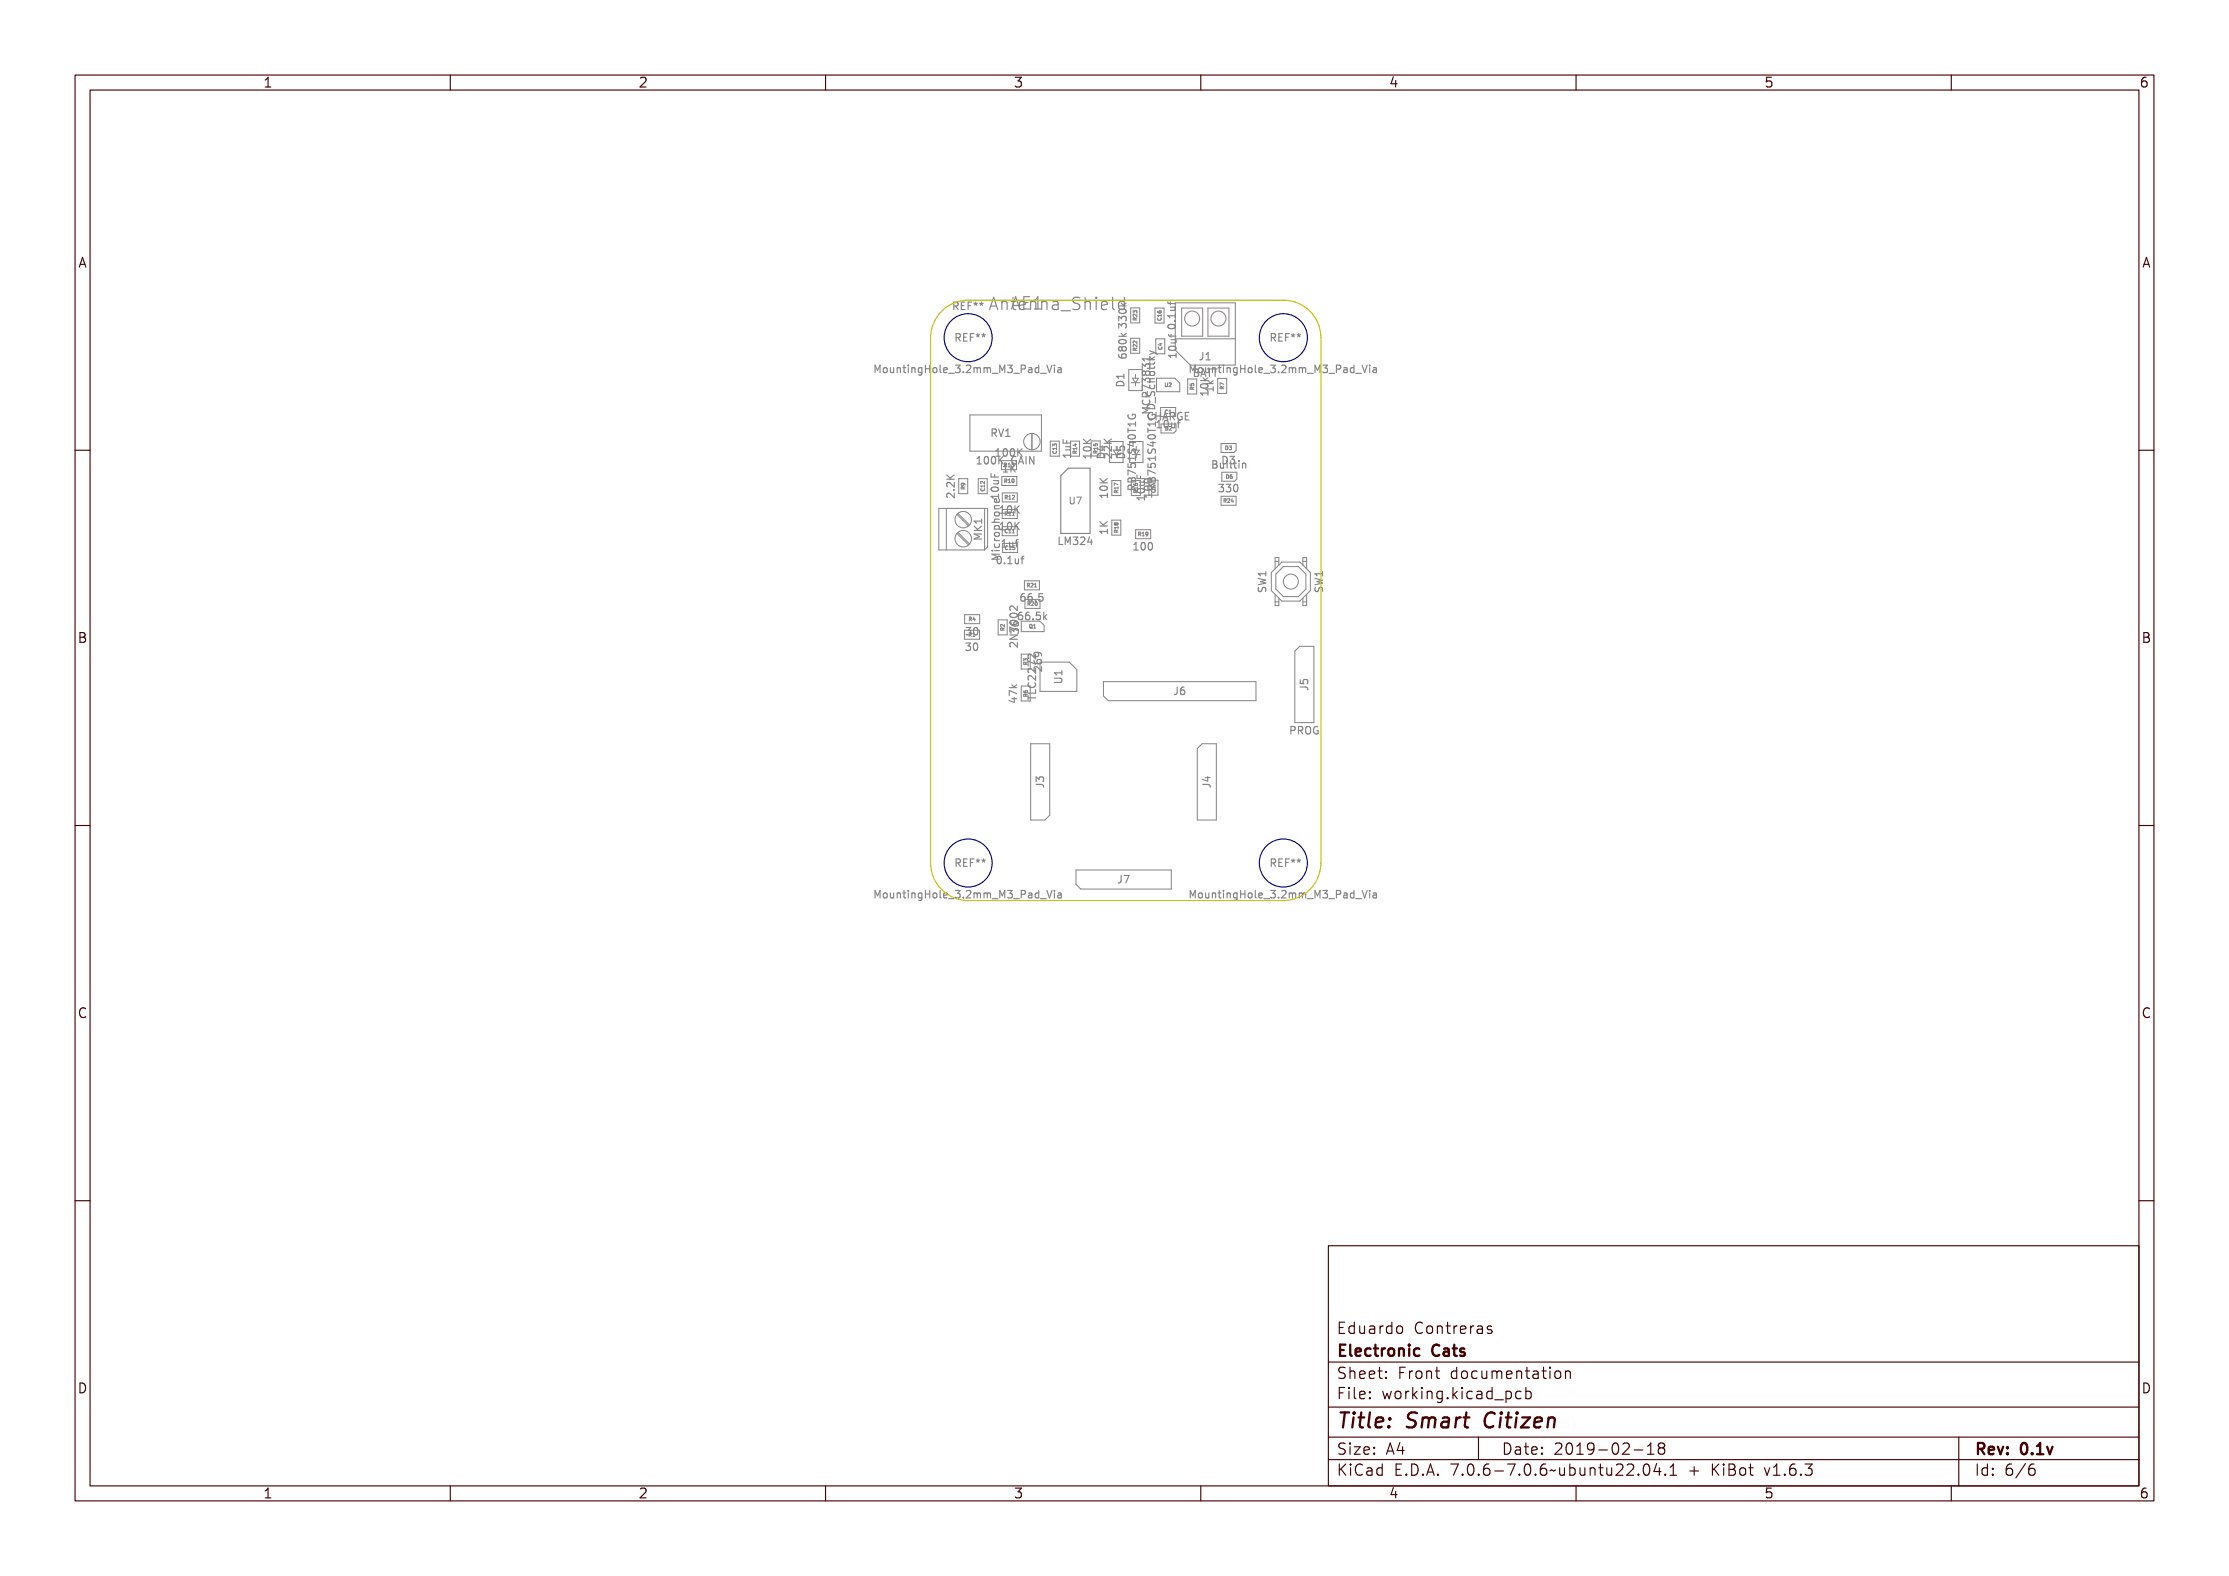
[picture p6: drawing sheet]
<svg xmlns="http://www.w3.org/2000/svg" width="297mm" height="210mm" viewBox="0 0 297 210" stroke-linecap="round" stroke-linejoin="round" font-family="sans-serif">
<defs><g id="words">
<text font-size="2.7" fill="#480000" x="178" y="190.3">Title: Smart Citizen</text>
<g font-size="2.2" fill="#848484">
<text x="131.7" y="41.3">Antenna_Shield</text>
<text x="134.9" y="41.2">AE1</text>
</g>
<g font-size="2" fill="#480000">
<text x="178" y="177.7">Eduardo Contreras</text>
<text x="178" y="180.7">Electronic Cats</text>
<text x="178" y="183.7">Sheet: Front documentation</text>
<text x="178" y="186.5">File: working.kicad_pcb</text>
<text x="178" y="193.9">Size: A4</text>
<text x="178" y="196.6">KiCad E.D.A. 7.0.6-7.0.6~ubuntu22.04.1 + KiBot v1.6.3</text>
<text x="200" y="193.9">Date: 2019-02-18</text>
<text x="263" y="196.6">Id: 6/6</text>
<text x="263" y="193.9">Rev: 0.1v</text>
</g>
<g font-size="1.7" fill="#480000">
<text x="35" y="11.7">1</text>
<text x="85" y="11.7">2</text>
<text x="135" y="11.7">3</text>
<text x="185" y="11.7">4</text>
<text x="235" y="11.7">5</text>
<text x="285" y="11.7">6</text>
<text x="10.5" y="35.7">A</text>
<text x="285.5" y="35.7">A</text>
<text x="10.5" y="85.6">B</text>
<text x="285.5" y="85.6">B</text>
<text x="10.5" y="135.7">C</text>
<text x="285.5" y="135.7">C</text>
<text x="10.5" y="185.6">D</text>
<text x="285.5" y="185.6">D</text>
<text x="35" y="199.7">1</text>
<text x="85" y="199.7">2</text>
<text x="135" y="199.7">3</text>
<text x="185" y="199.7">4</text>
<text x="235" y="199.7">5</text>
<text x="285" y="199.7">6</text>
</g>
<g font-size="1.3" fill="#848484">
<text x="127" y="41.3">REF**</text>
<text x="127.3" y="45.5">REF**</text>
<text x="150.1" y="43.6" transform="rotate(-90 150.1 43.6)">330k</text>
<text x="156.7" y="44.1" transform="rotate(-90 156.7 44.1)">0.1uf</text>
<text x="169.3" y="45.5">REF**</text>
<text x="117.4" y="49.7">MountingHole_3.2mm_M3_Pad_Via</text>
<text x="149.8" y="51.5" transform="rotate(-90 149.8 51.5)">D1</text>
<text x="159" y="50.2">BATT</text>
<text x="159.4" y="49.7">MountingHole_3.2mm_M3_Pad_Via</text>
<text x="159.8" y="48">J1</text>
<text x="132.2" y="58.2">RV1</text>
<text x="153.3" y="54.5" transform="rotate(-90 153.3 54.5)">MCP73831</text>
<text x="153.3" y="56">CHARGE</text>
<text x="153.9" y="54.7" transform="rotate(-90 153.9 54.7)">D_Schottky</text>
<text x="154" y="57">10uf</text>
<text x="130.4" y="61.9">100K GAIN</text>
<text x="132.8" y="60.8">100K</text>
<text x="133.7" y="62.9">1K</text>
<text x="147.2" y="61" transform="rotate(-90 147.2 61)">D4</text>
<text x="149.9" y="61" transform="rotate(-90 149.9 61)">D5</text>
<text x="151.3" y="64.6" transform="rotate(-90 151.3 64.6)">RB751S40T1G</text>
<text x="154" y="64.6" transform="rotate(-90 154 64.6)">RB751S40T1G</text>
<text x="161" y="62.4">Builtin</text>
<text x="162.5" y="65.6">330</text>
<text x="162.9" y="61.9">D3</text>
<text x="130.8" y="71.7" transform="rotate(-90 130.8 71.7)">MK1</text>
<text x="133.3" y="68.4">10K</text>
<text x="133.3" y="70.6">10K</text>
<text x="132.6" y="75.2">0.1uf</text>
<text x="133.2" y="74.5" transform="rotate(-90 133.2 74.5)">Microphone</text>
<text x="133.3" y="72.9">1uf</text>
<text x="141.3" y="72.6">LM324</text>
<text x="151.1" y="73.3">100</text>
<text x="135.6" y="82.6">66.5k</text>
<text x="135.9" y="80.1">66.5</text>
<text x="168.7" y="78.7" transform="rotate(-90 168.7 78.7)">SW1</text>
<text x="176.2" y="78.7" transform="rotate(-90 176.2 78.7)">SW1</text>
<text x="128.7" y="86.7">30</text>
<text x="128.7" y="84.7">30</text>
<text x="138" y="93" transform="rotate(-90 138 93)">TLC2272</text>
<text x="141.5" y="91" transform="rotate(-90 141.5 91)">U1</text>
<text x="156.4" y="92.6">J6</text>
<text x="174.3" y="92" transform="rotate(-90 174.3 92)">J5</text>
<text x="172.2" y="97.9">PROG</text>
<text x="117.4" y="119.7">MountingHole_3.2mm_M3_Pad_Via</text>
<text x="127.3" y="115.5">REF**</text>
<text x="148.9" y="117.7">J7</text>
<text x="159.4" y="119.7">MountingHole_3.2mm_M3_Pad_Via</text>
<text x="169.3" y="115.5">REF**</text>
</g>
<text font-size="1.2" fill="#848484" x="142.6" y="67.2">U7</text>
<g font-size=".7" fill="#848484">
<text x="155.2" y="51.6">U2</text>
<text x="155.2" y="55.1">C1</text>
<text x="155.3" y="57.4">D2</text>
<text x="163.3" y="59.9">D3</text>
<text x="133.8" y="62.2">R13</text>
<text x="133.9" y="64.3">R10</text>
<text x="163.4" y="63.8">D6</text>
<text x="133.9" y="66.5">R12</text>
<text x="133.9" y="68.7">R11</text>
<text x="133.9" y="71">C11</text>
<text x="151.7" y="71.4">R19</text>
<text x="163.1" y="67">R24</text>
<text x="134" y="73.3">C15</text>
<text x="129.1" y="82.8">R4</text>
<text x="136.9" y="78.2">R21</text>
<text x="137" y="80.7">R20</text>
<text x="137.2" y="83.7">Q1</text>
<text x="129.1" y="84.8">R1</text>
</g>
</g></defs>
<g fill="none" stroke="#848484" stroke-width=".15">
<path d="M132.3 39.7h.2l.5 1.6h-.2l-.1-.4h-.6l-.1 .4h-.2zM132.4 39.9l.2 .8h-.4zM134.8 39.8h.2v.3h.5v.2h-.5v.7l.1 .2h.4v.1a.45 .45 0 0 1-.7-.4v-.6h-.3v-.2h.3zM135.4 39.7h.3l.5 1.5h-.3l-.1-.4h-.5l-.2 .4h-.2zM135.5 39.8l.3 .9h-.5zM136.4 39.7h1v.1h-.8v.5h.7v.2h-.7v.6h.8v.1h-1zM137.8 39.7h.5v1.4h.4v.1h-.9v-.1h.3v-1.3l-.3 .1zM142.6 39.8l.5-.1 .2 .1v.2a.37 .37 0 0 0-.4-.1 .37 .37 0 0 0-.2 .4h.1a.55 .55 0 0 1 .5 .3 .55 .55 0 0 1 0 .6l-.6 .1h-.3v-.3a.44 .44 0 0 0 .5 .2 .44 .44 0 0 0 .3-.4l-.4-.2a.44 .44 0 0 1-.4-.3 .44 .44 0 0 1 .2-.5zM143.8 39.7h.2v.6a.39 .39 0 0 1 .5-.2 .39 .39 0 0 1 .2 .5v.7h-.2v-.9l-.1-.1a.29 .29 0 0 0-.3 0 .29 .29 0 0 0-.1 .3v.7h-.2zM145.5 39.7h.2v.2h-.2zM147.7 39.6h.5v1.4l.1 .1 .3 .1v.1a.44 .44 0 0 1-.6-.4v-1.1h-.3zM117.3 48.7l-.4 .7-.3-.7v1"/>
<path d="M117.4 48.7h.2l.2 .5 .1-.5h.2v1h-.1v-.9l-.2 .6h-.1l-.1-.6v.9h-.2zM118.3 49a.35 .35 0 0 1 .6 .3 .35 .35 0 0 1-.6 .3v-.3zM118.4 49.1h.1a.26 .26 0 0 1 .3 .2 .26 .26 0 0 1-.3 .3l-.1-.1zM119.1 49h.1v.5l.2 .1 .1-.1v-.5h.2v.7h-.2v-.1a.23 .23 0 0 1-.3 .1 .23 .23 0 0 1-.1-.3zM119.9 49h.1v.1a.23 .23 0 0 1 .3-.1 .23 .23 0 0 1 .2 .2v.5h-.2v-.5l-.2-.1-.1 .1v.5h-.1zM120.9 48.8h.1v.2h.3v.1h-.3v.4l.3 .1v.1l-.4-.1v-.5h-.2v-.1h.2zM121.5 49h.4v.6h.2v.1h-.6v-.1h.2v-.5h-.2zM121.7 48.7h.2v.1h-.2zM122.3 49h.1v.1a.23 .23 0 0 1 .3-.1 .23 .23 0 0 1 .2 .2v.5h-.2v-.5l-.1-.1-.2 .1v.5h-.1zM123.1 49.1l.2-.1 .2 .1v-.1h.2v.7a.28 .28 0 0 1-.2 .3 .28 .28 0 0 1-.4-.2 .24 .24 0 0 0 .3 .1 .24 .24 0 0 0 .1-.3v.1a.36 .36 0 0 1-.4-.2 .36 .36 0 0 1 0-.4zM123.2 49.1h.1a.26 .26 0 0 1 .2 .2 .26 .26 0 0 1-.2 .3l-.1-.2zM123.9 48.7h.1v.4h.4v-.4h.1v1h-.1v-.5h-.4v.5h-.1z"/>
<path d="M124.8 49a.35 .35 0 0 1 .5 .3 .35 .35 0 0 1-.5 .3l-.1-.3zM124.8 49.1h.1a.26 .26 0 0 1 .3 .2 .26 .26 0 0 1-.3 .3l-.1-.1zM125.5 48.7h.3v.8l.3 .1v.1l-.4-.1v-.8h-.2zM126.4 49.1a.32 .32 0 0 1 .4-.1 .32 .32 0 0 1 .1 .4h-.5a.28 .28 0 0 0 .2 .2 .28 .28 0 0 0 .3-.1 .33 .33 0 0 1-.4 .2 .33 .33 0 0 1-.2-.4zM126.5 49.1h.2l.1 .2h-.4zM127 50h.8zM127.1 40.3a.49 .49 0 0 1 .6 .2v.2l-.2 .1 .3 .5h-.1l-.2-.3-.2-.1h-.1v.4h-.1zM127.2 40.4h.2a.17 .17 0 0 1 .2 .2 .17 .17 0 0 1-.2 .2h-.2zM127.4 44.5a.49 .49 0 0 1 .6 .2v.2l-.2 .1 .3 .5h-.1l-.2-.3-.2-.1h-.1v.4h-.1zM127.5 44.6h.2a.17 .17 0 0 1 .2 .2 .17 .17 0 0 1-.2 .2h-.2zM127.9 48.8a.29 .29 0 0 1 .5-.1 .29 .29 0 0 1-.1 .5 .31 .31 0 0 1 .1 .4 .31 .31 0 0 1-.4 .1l-.1-.2a.23 .23 0 0 0 .3 .1 .23 .23 0 0 0 0-.4h-.1v-.1a.19 .19 0 0 0 .2 0 .19 .19 0 0 0-.1-.3 .19 .19 0 0 0-.2 .1zM127.9 40.3h.6v.1h-.4v.3h.4v.1h-.4v.4h.4v.1h-.6z"/>
<path d="M128.2 44.5h.6v.1h-.4v.3h.4v.1h-.4v.4h.4v.1h-.6zM128.8 40.3h.5v.1h-.4v.3h.4v.1h-.4v.5h-.1zM128.9 49.5h.2v.2h-.2zM129.1 44.5h.5v.1h-.4v.3h.4v.1h-.4v.5h-.1zM129.5 48.8a.35 .35 0 0 1 .6 .1 .35 .35 0 0 1-.2 .5l-.3 .2h.5v.1h-.6l.2-.3a.27 .27 0 0 0 .2-.3 .27 .27 0 0 0-.2-.3l-.2 .1zM129.5 40.4l.3 .2v-.3v.3l.3-.2v.1l-.2 .1 .2 .1v.1l-.3-.1v.2v-.2l-.3 .1v-.1l.2-.1-.2-.1zM129.8 44.6l.3 .2v-.3v.3l.3-.2v.1l-.2 .1 .2 .1v.1l-.3-.1v.2v-.2l-.3 .1v-.1l.2-.1-.2-.1zM130.3 49h.3h.3v.7h-.1v-.6l-.1 .1v.5h-.2v-.6l-.1 .6h-.1zM130.3 40.4l.3 .2v-.3v.3l.3-.2v.1l-.2 .1 .2 .1v.1l-.3-.1v.2v-.2l-.3 .1v-.1l.2-.1-.2-.1zM130.6 44.6l.3 .2v-.3v.3l.3-.2v.1l-.2 .1 .2 .1v.1l-.3-.1v.2v-.2l-.3 .1v-.1l.2-.1-.2-.1zM131.1 49h.3h.3v.7h-.1v-.6l-.1 .1v.5h-.1l-.1-.6-.1 .6h-.1zM131.8 50h.8z"/>
<path d="M132.3 57.2a.49 .49 0 0 1 .5 .2v.2l-.1 .1 .3 .5h-.2l-.1-.3-.2-.1h-.1v.4h-.1zM132.4 57.3h.1a.17 .17 0 0 1 .2 .2 .17 .17 0 0 1-.2 .2h-.1zM132.7 48.7h.1l.2 .5 .2-.5h.2v1h-.2v-.9l-.1 .6h-.1l-.2-.6v.9h-.1zM133 59.9h.4v.8h.2v.1h-.6v-.1h.2v-.7h-.2zM133 57.2h.1l.3 .9 .2-.9h.1l-.3 1h-.1zM133.3 40.1h.2v.2a.39 .39 0 0 1 .4-.2 .39 .39 0 0 1 .3 .5v.7h-.2v-.9l-.1-.1a.29 .29 0 0 0-.4 0 .29 .29 0 0 0 0 .3v.7h-.2zM133.5 48.8a.29 .29 0 0 1 .5-.1 .29 .29 0 0 1-.1 .5 .31 .31 0 0 1 .1 .4 .31 .31 0 0 1-.4 .1l-.1-.2a.23 .23 0 0 0 .3 .1 .23 .23 0 0 0 .1-.4h-.2v-.1a.19 .19 0 0 0 .2 0 .19 .19 0 0 0 0-.3 .19 .19 0 0 0-.3 .1zM133.8 60a.27 .27 0 0 1 .5 0v.1a.43 .43 0 0 1 .1 .5 .43 .43 0 0 1-.5 .2 .69 .69 0 0 1-.1-.8zM133.9 57.3l.4-.1v.9h.2v.1h-.6v-.1h.2v-.8l-.2 .1zM134 60v-.1a.54 .54 0 0 1 0 .9l-.1-.3zM134.2 50h.8zM134.6 60a.27 .27 0 0 1 .5 0v.1a.43 .43 0 0 1 .1 .5 .43 .43 0 0 1-.5 .2 .69 .69 0 0 1-.1-.8z"/>
<path d="M134.8 60v-.1a.54 .54 0 0 1 0 .9l-.1-.3zM135.1 48.7a.5 .5 0 0 1 .6 .2l.1 .1a.33 .33 0 0 1-.5 .3v.4h-.2zM135.3 48.8h.1a.18 .18 0 0 1 .2 .2 .18 .18 0 0 1-.2 .2h-.1zM135.3 59.9h.2v.4l.4-.4h.1l-.3 .4 .3 .5h-.1l-.3-.5-.1 .2v.3h-.2zM136 49h.1a.29 .29 0 0 1 .3 0 .29 .29 0 0 1 .1 .3v.4h-.1v-.1a.25 .25 0 0 1-.3 .1 .25 .25 0 0 1-.2-.3 .25 .25 0 0 1 .3-.2h.2a.24 .24 0 0 0-.2-.2 .24 .24 0 0 0-.2 .1zM136 40.3a.53 .53 0 0 1 .6-.1 .53 .53 0 0 1 .3 .6h-.9a.46 .46 0 0 0 .3 .4 .46 .46 0 0 0 .5-.1v.2a.66 .66 0 0 1-.9-.1 .66 .66 0 0 1 .1-.9zM136.1 49.4l.3-.1a.21 .21 0 0 1-.1 .3 .21 .21 0 0 1-.3-.1zM136.1 40.4l.1-.1a.31 .31 0 0 1 .5 .3h-.7zM136.8 49.1l.2-.1 .2 .1v-.4h.1v1h-.1v-.1l-.1 .1a.36 .36 0 0 1-.4-.2 .36 .36 0 0 1 .1-.4zM136.9 49.1a.26 .26 0 0 1 .3 .2 .26 .26 0 0 1-.3 .3l-.1-.1zM137.2 40.1h.2v.2a.39 .39 0 0 1 .5-.2 .39 .39 0 0 1 .2 .5v.7h-.2v-.9l-.1-.1a.29 .29 0 0 0-.3 0 .29 .29 0 0 0-.1 .3v.7h-.2zM137.4 50h.8z"/>
<path d="M138.3 48.7h.1l.2 .9 .2-.9h.2l-.3 1h-.2zM138.5 40.1h.2v.2a.39 .39 0 0 1 .5-.2 .39 .39 0 0 1 .2 .5v.7h-.2v-.9l-.1-.1a.29 .29 0 0 0-.3 0 .29 .29 0 0 0-.1 .3v.7h-.2zM139.2 49h.3v.6h.2v.1h-.6v-.1h.3v-.5h-.2zM139.4 48.7h.1v.1h-.1zM139.9 40.2a.55 .55 0 0 1 .6-.1 .55 .55 0 0 1 .3 .5v.7h-.2v-.2a.42 .42 0 0 1-.6 .3 .42 .42 0 0 1-.2-.6 .42 .42 0 0 1 .5-.2h.3a.39 .39 0 0 0-.3-.4 .39 .39 0 0 0-.4 .2zM140 49h.1a.29 .29 0 0 1 .3 0 .29 .29 0 0 1 .1 .3v.4h-.1v-.1a.25 .25 0 0 1-.3 .1 .25 .25 0 0 1-.2-.3 .25 .25 0 0 1 .3-.2h.2a.24 .24 0 0 0-.2-.2 .24 .24 0 0 0-.2 .1zM140.1 40.8l.5-.1a.34 .34 0 0 1-.2 .4 .34 .34 0 0 1-.4 0zM140.1 49.4l.3-.1a.21 .21 0 0 1-.1 .3 .21 .21 0 0 1-.3-.1zM140.9 41.8h1.4h-1.4zM141 49h.4v.7M141 49.6h.4M141.4 49.2l-.4 .1"/>
<path d="M141.6 58.6v.4h1.1M141.7 58.7h.1v.4h.3v-.4h.1v.4h.5v.1h-1zM142 59.5h.7v.1h-.1a.23 .23 0 0 1 .1 .3 .23 .23 0 0 1-.3 .2h-.4v-.2h.5l.1-.1-.1-.2h-.5zM142 59.5h.7M142.1 58.7v.3M142.6 59.5l.1 .2-.1 .2-.6 .1M144.3 59.1h1.1M144.3 58.5l.6 .6M144.4 58.6l.4 .4 .6-.4v.1l-.5 .4 .1 .1h.4v.1h-1v-.1h.5l-.5-.5zM144.4 59.6a.62 .62 0 0 1 1 .2 .56 .56 0 0 1-.5 .3 .56 .56 0 0 1-.5-.3zM144.4 59.6a.54 .54 0 0 1 1 .3 .57 .57 0 0 1-1.1-.1zM144.5 59.7l.6-.1 .2 .2a.54 .54 0 0 1-.8 0z"/>
<path d="M145.2 40.1h.5v1.1h.4v.1h-1v-.1h.4v-.9h-.3zM145.4 58.5l-.6 .5M146.5 40.3a.53 .53 0 0 1 .7-.1 .53 .53 0 0 1 .2 .6h-.9a.46 .46 0 0 0 .3 .4 .46 .46 0 0 0 .6-.1v.2a.66 .66 0 0 1-.9-.1 .66 .66 0 0 1 0-.9zM146.7 40.4l.1-.1a.31 .31 0 0 1 .4 .3h-.6zM147.1 59.1h1M147.1 58.5l.6 .6M147.2 58.6l.4 .4 .5-.4v.1l-.4 .3 .1 .1h.3v.2h-.9v-.2h.4l-.4-.4zM147.2 59.6a.62 .62 0 0 1 .8 .3v-.4h.1v.6l-.3-.2a.27 .27 0 0 0-.3-.3 .27 .27 0 0 0-.2 .3l.1 .2h-.2v-.2zM148.1 59.5v.6l-.6-.6M148.1 58.5l-.6 .4M149.1 47.2v.3a.67 .67 0 0 0 1 0l-.1-.3-.4-.1-.2 .2 .1 .3 .1 .1M149.1 44.8h1"/>
<path d="M149.1 40.3a.39 .39 0 0 1 .7 0v-.6h.2v1.6h-.2v-.1a.45 .45 0 0 1-.6 .1 .45 .45 0 0 1-.2-.6zM149.1 45.4a.59 .59 0 0 1 1 .2 .57 .57 0 0 1-1-.1zM149.1 41.5a.62 .62 0 0 1 1 .1 .56 .56 0 0 1-.5 .3 .56 .56 0 0 1-.5-.3zM149.1 45.5a.62 .62 0 0 1 1 .2 .56 .56 0 0 1-.5 .3 .56 .56 0 0 1-.5-.3zM149.2 47h.1a.29 .29 0 0 0 0 .4 .29 .29 0 0 0 .3 .1 .32 .32 0 0 1 .1-.5 .32 .32 0 0 1 .4 .2 .32 .32 0 0 1-.3 .4 .47 .47 0 0 1-.5 0 .47 .47 0 0 1-.2-.5zM149.2 43h.3l.1 .1a.31 .31 0 0 1 .5-.1 .31 .31 0 0 1 0 .5h-.2a.23 .23 0 0 0 .1-.3 .23 .23 0 0 0-.3 0l-.1 .2h-.1a.19 .19 0 0 0 0-.3 .19 .19 0 0 0-.3 .1 .19 .19 0 0 0 .1 .2l-.1 .1zM149.2 42.2h.3l.1 .1a.31 .31 0 0 1 .5-.1 .31 .31 0 0 1 0 .5h-.2a.23 .23 0 0 0 .1-.3 .23 .23 0 0 0-.3 0l-.1 .2h-.1a.19 .19 0 0 0 0-.3 .19 .19 0 0 0-.3 .1 .19 .19 0 0 0 .1 .2l-.1 .1zM149.2 46.3l.2-.1 .2 .2a.28 .28 0 0 1 .4-.1 .28 .28 0 0 1 0 .4 .28 .28 0 0 1-.4-.1 .27 .27 0 0 1-.4 .1 .27 .27 0 0 1 0-.4zM149.2 41.5h.6l.2 .1a.54 .54 0 0 1-.8 0zM149.2 45.6l.6-.1 .2 .2a.54 .54 0 0 1-.8 0zM149.2 40.4a.26 .26 0 0 1 .5 0l.1 .3a.36 .36 0 0 1-.3 .5 .53 .53 0 0 1-.3-.8zM149.4 40.5l.3 .3 .4-.4v.2l-.4 .3 .1 .1h.3v.1h-1v-.1h.6l-.3-.4z"/>
<path d="M149.4 44.5l.3 .3 .4-.3v.1l-.4 .3 .1 .1h.3v.1h-1v-.1h.6l-.3-.3zM149.4 44.4l.4 .4M149.5 46.4l-.2-.2-.2 .2v.2l.2 .2 .2-.2M149.5 46.4l.2-.2h.3l.1 .2v.2l-.2 .2-.3-.1-.1-.1M149.5 46.4v.2M150.1 44.4l-.4 .3M150.3 55.3v.2M150.4 59.2h.6v-.1h.1v.1h.2v.2h-.2v.4h-.1l-.6-.4zM150.4 57.5h.1v.3h.8v.1h-.8v.3h-.1zM150.4 56.9h.8v-.2h.1v.6h-.1v-.3h-.7v.3h-.1zM150.4 58.5a.62 .62 0 0 1 1 .1 .56 .56 0 0 1-.5 .3 .56 .56 0 0 1-.5-.3zM150.4 60h.1a.21 .21 0 0 0 0 .3 .21 .21 0 0 0 .3 0 .33 .33 0 0 1 .3-.4 .33 .33 0 0 1 .2 .6h-.1a.23 .23 0 0 0 .1-.3 .23 .23 0 0 0-.4-.1 .33 .33 0 0 1-.4 .4 .33 .33 0 0 1-.1-.5z"/>
<path d="M150.4 55.9h.2l-.1 .2a.37 .37 0 0 0 .4 .4 .37 .37 0 0 0 .3-.5h-.2v.2h-.2v-.3h.5a.44 .44 0 0 1-.1 .6 .44 .44 0 0 1-.6 0 .38 .38 0 0 1-.2-.6zM150.5 58.5h.5l.3 .1a.54 .54 0 0 1-.8 0zM150.5 59.4h.5v.3zM150.9 55.4v-.2h.3l.1 .3M152.3 53.8h1v.1h-.9l.5 .2v.1l-.5 .1h.9v.2h-1v-.2l.5-.2-.5-.2zM152.3 51.4l1 .3v.2l-.9-.4v.5h-.1zM152.3 48.4h.8v-.2h.2v.5h-.2v-.2h-.7v.2h-.1zM152.3 53h.2l-.1 .2a.37 .37 0 0 0 .4 .3 .37 .37 0 0 0 .3-.5h.1a.46 .46 0 0 1-.1 .6 .46 .46 0 0 1-.5 0 .4 .4 0 0 1-.3-.6zM152.3 50.7l.3-.1 .1 .2a.31 .31 0 0 1 .5-.1 .31 .31 0 0 1 0 .4l-.1 .1a.23 .23 0 0 0 .1-.3 .23 .23 0 0 0-.4 0v.1h-.1a.19 .19 0 0 0-.1-.2 .19 .19 0 0 0-.3 .1 .19 .19 0 0 0 .1 .2l-.1 .1zM152.3 49.9l.3-.1 .1 .2a.28 .28 0 0 1 .5-.1 .28 .28 0 0 1 0 .4 .28 .28 0 0 1-.5-.1 .27 .27 0 0 1-.4 .1 .27 .27 0 0 1 0-.4zM152.3 49.1l.3-.1 .1 .2a.31 .31 0 0 1 .5-.1 .31 .31 0 0 1 0 .4l-.1 .1a.23 .23 0 0 0 .1-.3 .23 .23 0 0 0-.4-.1v.2h-.1a.19 .19 0 0 0-.1-.2 .19 .19 0 0 0-.3 0 .19 .19 0 0 0 .1 .3l-.1 .1zM152.4 52.2h.2a.33 .33 0 0 1 .3 .4h.4v.2h-1z"/>
<path d="M152.4 52.4h.3v.2h-.3zM152.9 54.7l-.7 .3h1M153 52.4h.1a.21 .21 0 0 0-.1 .3 .21 .21 0 0 0 .3 .1 .33 .33 0 0 1 .4-.5 .33 .33 0 0 1 .2 .6h-.2a.23 .23 0 0 0 .1-.3 .23 .23 0 0 0-.3 0 .33 .33 0 0 1-.4 .3 .33 .33 0 0 1-.1-.5zM153 59.2h.7v-.1h.1v.1h.2v.2h-.2v.4h-.2l-.6-.4zM153 57.5h.1v.3h.9v.1h-.9v.3h-.1zM153 56.9h.9v-.2h.1v.6h-.1v-.3h-.8l.1 .3h-.1zM153 58.5a.62 .62 0 0 1 1 .1 .56 .56 0 0 1-.5 .3 .56 .56 0 0 1-.5-.3zM153.1 54a.52 .52 0 0 1 .6 0 .52 .52 0 0 1 .2 .6h-1zM153.1 60h.1a.21 .21 0 0 0-.1 .3 .21 .21 0 0 0 .3 0 .33 .33 0 0 1 .4-.4 .33 .33 0 0 1 .2 .6h-.2a.23 .23 0 0 0 .1-.3 .23 .23 0 0 0-.3-.1 .33 .33 0 0 1-.4 .4 .33 .33 0 0 1-.1-.5zM153.1 55.9h.1l-.1 .2a.37 .37 0 0 0 .4 .4 .37 .37 0 0 0 .4-.5h-.3v.2h-.1v-.3h.4a.44 .44 0 0 1 0 .6 .44 .44 0 0 1-.6 0 .38 .38 0 0 1-.2-.6zM153.1 54.1h.6l.1 .3h-.8zM153.1 58.5h.6l.2 .1a.54 .54 0 0 1-.8 0z"/>
<path d="M153.1 59.4h.6v.3zM153.2 49.2h.1v.2h.4l.1-.2h.1v.2l-.1 .2h-.5v.2h-.1v-.2h-.2v-.2h.2zM153.2 48.4h.1v.2h.4l.1-.2h.1v.2l-.1 .2h-.5v.2h-.1v-.2h-.2v-.2h.2zM153.2 47.5l.2 .3 .5-.3v.1l-.4 .3 .1 .1h.3v.1h-1v-.1h.6l-.3-.3zM153.2 46.7l.5 .2a.44 .44 0 0 1 .5 .4l-.3-.2-.7 .3v-.1l.5-.3-.5-.2zM153.2 51.6h.1a.27 .27 0 0 0 .1 .3 .27 .27 0 0 0 .3 0 .27 .27 0 0 0 0-.3 .3 .3 0 0 1 .2 .4 .3 .3 0 0 1-.4 .1 .36 .36 0 0 1-.3-.2 .36 .36 0 0 1 0-.3zM153.2 50.8h.7v.1h-.5l-.1 .1 .1 .2h.5v.1h-1v-.1h.4l-.1-.1zM153.2 50a.36 .36 0 0 1 .6 0 .36 .36 0 0 1-.1 .5l-.2 .1a.32 .32 0 0 1-.3-.2 .32 .32 0 0 1 0-.4zM153.3 50.1h.4l.1 .1a.26 .26 0 0 1-.3 .2 .26 .26 0 0 1-.2-.2zM153.5 55.1l.3-.1 .2 .1v.1l-.2-.1a.37 .37 0 0 0-.3 .5 .37 .37 0 0 0 .5 .2v.2a.46 .46 0 0 1-.6-.1 .46 .46 0 0 1 0-.6zM154.2 53.1v.8zM154.2 55h.1v.4h.4v-.4h.1v1h-.1v-.5h-.4v.5h-.1z"/>
<path d="M154.2 56.1h.4v.8h.2v.1h-.6v-.1h.2v-.7h-.2zM155 56.2a.27 .27 0 0 1 .5 0v.1a.43 .43 0 0 1 .1 .5 .43 .43 0 0 1-.5 .2 .7 .7 0 0 1-.1-.8zM155.2 56.2h.1a.54 .54 0 0 1 0 .8l-.2-.3zM155.2 55h.2l.3 1h-.2v-.3h-.4v.3h-.2zM155.3 55.1l.1 .5h-.2zM155.6 40.2h.1l.1 .2h.1v-.2h.1v.2h.6v.1h-.6v.2h-.1v-.2l-.2-.1zM155.7 41.9h.8v-.2h.1v.6h-.1v-.2h-.7v.2h-.1zM155.7 43.5a.62 .62 0 0 1 1 .2 .56 .56 0 0 1-.5 .3 .56 .56 0 0 1-.5-.3zM155.7 44.6l.1 .2h.9M155.7 44.7h.1l.1 .2h.1v-.2h.1v.2h.6v.1h-.6v.2h-.1v-.2l-.2-.1zM155.8 56.3h.1v.6l.1 .1 .2-.2v-.5h.1v.7h-.1v-.1a.23 .23 0 0 1-.3 .2 .23 .23 0 0 1-.1-.3zM155.8 47.2h.8v-.2h.1v.6h-.1v-.2h-.7v.2h-.1z"/>
<path d="M155.8 43.6l.5-.1 .3 .2a.54 .54 0 0 1-.8 0zM155.8 46.4a.62 .62 0 0 1 1 .1 .56 .56 0 0 1-.5 .4 .56 .56 0 0 1-.5-.4zM155.8 55a.49 .49 0 0 1 .6 .2v.2l-.2 .1 .3 .5h-.1l-.2-.3-.1-.1h-.2v.4h-.1zM155.8 46.2a.54 .54 0 0 1 .9 .3 .57 .57 0 0 1-1-.1zM155.9 46.5l.5-.1 .3 .1a.54 .54 0 0 1-.8 0zM155.9 41h.7v.1h-.1a.23 .23 0 0 1 .2 .3 .23 .23 0 0 1-.3 .1h-.5v-.1h.6l.1-.1-.2-.2h-.5zM155.9 55.1h.2a.17 .17 0 0 1 .2 .2 .17 .17 0 0 1-.2 .2h-.2zM156 45.5h.7v.1h-.1a.23 .23 0 0 1 .2 .3 .23 .23 0 0 1-.3 .1h-.5v-.1h.6l.1-.1-.2-.2h-.5zM156 45.3h.7M156 44.6v.3M156.5 42.8h.1v.1h-.1zM156.6 56.3h.2l.1-.2 .2-.1v.1l-.2 .1v.1h.2v.1h-.2v.6h-.1v-.6h-.2z"/>
<path d="M156.6 45.3l.1 .1v.3h-.7M156.7 55.1l.3-.1 .2 .1v.1l-.2-.1a.37 .37 0 0 0-.3 .4 .37 .37 0 0 0 .4 .4v-.3h-.1v-.1h.2v.4a.44 .44 0 0 1-.6 0 .44 .44 0 0 1 0-.6zM156.7 47.1v.5M156.7 47.4h-1l.3 .2M157.4 55h.6v.1h-.4v.3h.4v.1h-.4v.4h.4v.1h-.6zM159.1 49.2h.3a.24 .24 0 0 1 .3 .2 .24 .24 0 0 1-.2 .3 .27 .27 0 0 1 .2 .3 .27 .27 0 0 1-.3 .2h-.3zM159.2 49.7h.2a.18 .18 0 0 1 .2 .2 .18 .18 0 0 1-.2 .2h-.2zM159.2 49.3h.2a.15 .15 0 0 1 .2 .2 .15 .15 0 0 1-.2 .1h-.2zM159.3 48.7l-.4 .7-.3-.7v1M159.4 48.7h.2l.2 .5 .1-.5h.2v1h-.1v-.9l-.2 .6h-.1l-.1-.6v.9h-.2zM160 50.7h1M160 51.3a.59 .59 0 0 1 1 .2 .57 .57 0 0 1-1-.1z"/>
<path d="M160 52.2h.9v-.2h.1v.5h-.1v-.2h-.8l.1 .2h-.1zM160 51.4a.62 .62 0 0 1 1 .1 .56 .56 0 0 1-.5 .3 .56 .56 0 0 1-.5-.3zM160.1 49.2h.2l.3 1h-.2v-.2h-.4v.2h-.2zM160.1 51.4l.6-.1 .2 .2a.54 .54 0 0 1-.8 0zM160.2 49.4l.1 .5h-.2zM160.3 50.4l.2 .2 .5-.3v.2l-.4 .2 .1 .1h.3v.1h-1v-.1h.6l-.3-.3zM160.3 50.3l.4 .4M160.3 49a.35 .35 0 0 1 .6 .3 .35 .35 0 0 1-.6 .3v-.3zM160.4 49.1h.1a.26 .26 0 0 1 .3 .2 .26 .26 0 0 1-.3 .3l-.1-.1zM160.6 49.2h.8v.2h-.3v.8h-.2v-.8h-.3zM160.7 51.1h1M160.7 51.7h.9v-.2h.1v.5h-.1v-.2h-.8l.1 .3h-.1z"/>
<path d="M161 52.1v.6M161 52.4h-1l.2 .3M161 50.7l.2 .3 .5-.4v.2l-.4 .3h.1h.3v.2h-1v-.2h.6l-.3-.3zM161 50.7l.4 .4M161.1 49h.1v.5l.2 .1 .1-.1v-.5h.2v.7h-.2v-.1a.23 .23 0 0 1-.3 .1 .23 .23 0 0 1-.1-.3zM161.4 49.2h.8v.2h-.3v.8h-.2v-.8h-.3zM161.7 51.5v.6M161.7 51.8h-1l.2 .3M161.7 50.7l-.4 .3M161.9 49h.1v.1a.23 .23 0 0 1 .3-.1 .23 .23 0 0 1 .2 .2v.5h-.2v-.5l-.1-.1-.2 .1v.5h-.1zM162.9 48.8h.1v.2h.3v.1h-.3v.4l.3 .1v.1l-.4-.1v-.5h-.2v-.1h.2zM163.5 49h.4v.6h.2v.1h-.6v-.1h.2v-.5h-.2z"/>
<path d="M163.7 48.7h.2v.1h-.2zM164.3 49h.1v.1a.23 .23 0 0 1 .3-.1 .23 .23 0 0 1 .2 .2v.5h-.2v-.5l-.2-.1-.1 .1v.5h-.1zM165.1 49.1l.2-.1 .2 .1v-.1h.2v.7a.28 .28 0 0 1-.2 .3 .28 .28 0 0 1-.4-.2 .24 .24 0 0 0 .3 .1 .24 .24 0 0 0 .1-.3v.1a.36 .36 0 0 1-.4-.2 .36 .36 0 0 1 0-.4zM165.2 49.1h.1a.26 .26 0 0 1 .2 .2 .26 .26 0 0 1-.2 .3l-.1-.2zM165.9 48.7h.1v.4h.4v-.4h.1v1h-.1v-.5h-.4v.5h-.1zM166.8 49a.35 .35 0 0 1 .5 .3 .35 .35 0 0 1-.5 .3l-.1-.3zM166.8 49.1h.1a.26 .26 0 0 1 .3 .2 .26 .26 0 0 1-.3 .3l-.1-.1zM167.5 48.7h.3v.8l.3 .1v.1l-.4-.1v-.8h-.2zM168.4 49.1a.32 .32 0 0 1 .4-.1 .32 .32 0 0 1 .1 .4h-.5a.28 .28 0 0 0 .2 .2 .28 .28 0 0 0 .3-.1 .33 .33 0 0 1-.4 .2 .33 .33 0 0 1-.2-.4zM168.5 49.1h.2l.1 .2h-.4zM169 50h.8zM169.4 44.5a.49 .49 0 0 1 .6 .2v.2l-.2 .1 .3 .5h-.1l-.2-.3-.2-.1h-.1v.4h-.1z"/>
<path d="M169.5 44.6h.2a.17 .17 0 0 1 .2 .2 .17 .17 0 0 1-.2 .2h-.2zM169.9 48.8a.29 .29 0 0 1 .5-.1 .29 .29 0 0 1-.1 .5 .31 .31 0 0 1 .1 .4 .31 .31 0 0 1-.4 .1l-.1-.2a.23 .23 0 0 0 .3 .1 .23 .23 0 0 0 0-.4h-.1v-.1a.19 .19 0 0 0 .2 0 .19 .19 0 0 0-.1-.3 .19 .19 0 0 0-.2 .1zM170.2 44.5h.6v.1h-.4v.3h.4v.1h-.4v.4h.4v.1h-.6zM170.9 49.5h.2v.2h-.2zM171.1 44.5h.5v.1h-.4v.3h.4v.1h-.4v.5h-.1zM171.5 48.8a.35 .35 0 0 1 .6 .1 .35 .35 0 0 1-.2 .5l-.3 .2h.5v.1h-.6l.2-.3a.27 .27 0 0 0 .2-.3 .27 .27 0 0 0-.2-.3l-.2 .1zM171.8 44.6l.3 .2v-.3v.3l.3-.2v.1l-.2 .1 .2 .1v.1l-.3-.1v.2v-.2l-.3 .1v-.1l.2-.1-.2-.1zM172.3 49h.3h.3v.7h-.1v-.6l-.1 .1v.5h-.2v-.6l-.1 .6h-.1zM172.6 44.6l.3 .2v-.3v.3l.3-.2v.1l-.2 .1 .2 .1v.1l-.3-.1v.2v-.2l-.3 .1v-.1l.2-.1-.2-.1zM173.1 49h.3h.3v.7h-.1v-.6l-.1 .1v.5h-.1l-.1-.6-.1 .6h-.1zM173.8 50h.8zM174.7 48.7h.1l.2 .5 .2-.5h.2v1h-.2v-.9l-.1 .6h-.1l-.2-.6v.9h-.1z"/>
<path d="M175.5 48.8a.29 .29 0 0 1 .5-.1 .29 .29 0 0 1-.1 .5 .31 .31 0 0 1 .1 .4 .31 .31 0 0 1-.4 .1l-.1-.2a.23 .23 0 0 0 .3 .1 .23 .23 0 0 0 .1-.4h-.2v-.1a.19 .19 0 0 0 .2 0 .19 .19 0 0 0 0-.3 .19 .19 0 0 0-.3 .1zM176.2 50h.8zM177.1 48.7a.5 .5 0 0 1 .6 .2l.1 .1a.33 .33 0 0 1-.5 .3v.4h-.2zM177.3 48.8h.1a.18 .18 0 0 1 .2 .2 .18 .18 0 0 1-.2 .2h-.1zM178 49h.1a.28 .28 0 0 1 .4 .3v.4h-.1v-.1a.25 .25 0 0 1-.3 .1 .25 .25 0 0 1-.2-.3 .25 .25 0 0 1 .3-.2h.2a.24 .24 0 0 0-.2-.2 .24 .24 0 0 0-.2 .1zM178.1 49.4l.3-.1a.21 .21 0 0 1-.1 .3 .21 .21 0 0 1-.3-.1zM178.8 49.1l.2-.1 .2 .1v-.4h.1v1h-.1v-.1l-.1 .1a.36 .36 0 0 1-.4-.2 .36 .36 0 0 1 .1-.4zM178.9 49.1a.26 .26 0 0 1 .3 .2 .26 .26 0 0 1-.3 .3l-.1-.1zM179.4 50h.8zM180.3 48.7h.1l.2 .9 .2-.9h.2l-.3 1h-.2zM181.2 49h.3v.6h.2v.1h-.6v-.1h.3v-.5h-.2zM181.4 48.7h.1v.1h-.1z"/>
<path d="M182 49h.1a.29 .29 0 0 1 .3 0 .29 .29 0 0 1 .1 .3v.4h-.1v-.1a.25 .25 0 0 1-.3 .1 .25 .25 0 0 1-.2-.3 .25 .25 0 0 1 .3-.2h.2a.24 .24 0 0 0-.2-.2 .24 .24 0 0 0-.2 .1zM182.1 49.4l.3-.1a.21 .21 0 0 1-.1 .3 .21 .21 0 0 1-.3-.1zM183 49h.4v.7M183 49.6h.4M183.4 49.2l-.4 .1M126.1 63.9h1.1M126.1 63.3l.6 .6M126.2 63.2l.4 .4 .6-.4v.1l-.5 .4 .1 .1h.4v.1h-1v-.1h.5l-.5-.5zM126.3 65.8a.62 .62 0 0 1 .8 .3v-.4h.1v.6l-.3-.2a.27 .27 0 0 0-.3-.3 .27 .27 0 0 0-.3 .3l.1 .2h-.1l-.1-.1zM126.3 64.2a.63 .63 0 0 1 .8 .3v-.4h.1v.6l-.3-.2a.27 .27 0 0 0-.3-.3 .27 .27 0 0 0-.3 .3l.1 .2h-.1l-.1-.2zM127 65.1h.2v.2h-.2zM127.1 65.3h.1"/>
<path d="M127.2 65.7v.6l-.8-.6-.3 .2 .1 .4M127.2 64.3v.6l-.8-.6h-.2l-.1 .2 .1 .4M127.2 63.3l-.6 .4M129.9 71h.9v.1h-.8l.5 .2v.1l-.5 .1h.8v.2h-.9v-.2l.5-.2-.5-.2zM129.9 70.1l.4 .4 .5-.4v.2l-.4 .3 .1 .1h.3v.1h-.9v-.1h.4l-.4-.4zM129.9 69.6h.8v-.2h.1v.5h-.1v-.2h-.7v.3h-.1zM130.6 60.9h.3v.9h.2v.1h-.5v-.1h.2v-.8l-.2 .1zM131.4 61a.27 .27 0 0 1 .4 0l.1 .2a.43 .43 0 0 1 0 .5 .43 .43 0 0 1-.4 .2 .7 .7 0 0 1-.1-.9zM131.5 61h.1a.54 .54 0 0 1 0 .8l-.2-.2zM132 63.1v.5h1M132.1 65a.59 .59 0 0 1 .9 .2 .57 .57 0 0 1-1-.1zM132.1 65.9h.9v-.2h.1v.5h-.1v-.2h-.8l.1 .2h-.1z"/>
<path d="M132.1 63.3h.1v.4h.3v-.4h.1v.4h.5v.1h-1zM132.1 65a.62 .62 0 0 1 1 .2 .56 .56 0 0 1-.5 .3 .56 .56 0 0 1-.5-.3zM132.2 61a.27 .27 0 0 1 .4 0l.1 .2a.43 .43 0 0 1 0 .5 .43 .43 0 0 1-.4 .2 .69 .69 0 0 1-.1-.9zM132.2 73.2h.2v.2h-.2zM132.2 65.1l.6-.1 .2 .2a.54 .54 0 0 1-.8 0zM132.2 73.8h1v.1h-.8l.5 .2v.1l-.5 .1h.8v.2h-1v-.2l.5-.2-.5-.1zM132.3 61h.1a.54 .54 0 0 1 0 .8l-.2-.2zM132.4 64.1h.7v.1h-.1a.23 .23 0 0 1 .1 .3 .23 .23 0 0 1-.3 .2h-.4v-.2h.5l.1-.1-.1-.2h-.5zM132.4 64h.6M132.5 73.2h.6v-.2h.1v.6h-.1v-.2h-.5v.2h-.1zM132.5 71.4h.1a.24 .24 0 0 0 0 .2 .24 .24 0 0 0 .3 .2h.3v.1h-.7v-.1h.1a.26 .26 0 0 1-.1-.4zM132.5 72.2h.1a.27 .27 0 0 0 .1 .4 .27 .27 0 0 0 .3 0 .27 .27 0 0 0 .1-.4 .3 .3 0 0 1 .1 .4 .3 .3 0 0 1-.3 .2 .36 .36 0 0 1-.4-.2 .36 .36 0 0 1 0-.4z"/>
<path d="M132.5 63.2v.4M132.5 69.1l.7-.1v.2h-.5l-.1 .1 .1 .2h.5v.1h-1v-.1h.4l-.1-.2zM132.5 67.5l.7-.1v.1l-.5 .1-.1 .1 .1 .2h.5v.1h-.7v-.1h.1l-.1-.2zM132.6 70.7a.36 .36 0 0 1 .5 0 .36 .36 0 0 1-.1 .5h-.1a.32 .32 0 0 1-.4-.1 .32 .32 0 0 1 .1-.4zM132.6 68.3a.36 .36 0 0 1 .5 0 .36 .36 0 0 1-.1 .5h-.1a.32 .32 0 0 1-.4-.1 .32 .32 0 0 1 .1-.4zM132.6 66.7l.3-.1v.5a.28 .28 0 0 0 .2-.2 .28 .28 0 0 0 0-.3 .33 .33 0 0 1 .1 .4 .33 .33 0 0 1-.3 .2 .33 .33 0 0 1-.4-.1 .33 .33 0 0 1 .1-.4zM132.6 69.9a.35 .35 0 0 1 .4-.1 .35 .35 0 0 1 .2 .4l.3 .1v.1h-1v-.1h.1l-.1-.2zM132.6 66.8l.2-.1v.4l-.2-.1zM132.6 70.8l.4-.1 .1 .1a.26 .26 0 0 1-.2 .3 .26 .26 0 0 1-.3-.3zM132.6 70l.4-.1 .1 .1a.26 .26 0 0 1-.2 .3 .26 .26 0 0 1-.3-.3zM132.6 68.4l.4-.1 .1 .1a.26 .26 0 0 1-.2 .3 .26 .26 0 0 1-.3-.3zM132.8 74.3a.27 .27 0 0 1 .4 0l.1 .2a.43 .43 0 0 1 0 .5 .43 .43 0 0 1-.4 .2 .69 .69 0 0 1-.1-.9z"/>
<path d="M132.9 60.9h.1v.4l.4-.4h.2l-.4 .4 .4 .6h-.2l-.3-.5-.1 .1v.4h-.1zM132.9 74.3h.1a.54 .54 0 0 1 0 .8l-.2-.2zM133 64v.2v.2l-.6 .1M133 65.9v.5M133.5 67.5h.4v.8h.2v.1h-.6v-.1h.2v-.7h-.2zM133.5 69.7h.4v.8h.2v.1h-.6v-.1h.2v-.7h-.2zM133.5 72h.4v.8h.2v.1h-.6v-.1h.2v-.7h-.2zM133.7 75h.2v.2h-.2zM134.3 72.2h.1v.5l.1 .2 .2-.2v-.5h.1v.7h-.1v-.1a.23 .23 0 0 1-.3 .1 .23 .23 0 0 1-.1-.2zM134.3 67.6a.27 .27 0 0 1 .5 0v.1a.43 .43 0 0 1 .1 .5 .43 .43 0 0 1-.5 .2 .69 .69 0 0 1-.1-.8zM134.3 69.8a.27 .27 0 0 1 .5 0v.1a.43 .43 0 0 1 .1 .5 .43 .43 0 0 1-.5 .2 .69 .69 0 0 1-.1-.8zM134.3 74.2h.4v.9h.2v.1h-.5v-.1h.2v-.8l-.3 .1z"/>
<path d="M134.5 67.6v-.1a.54 .54 0 0 1 0 .9l-.1-.3zM134.5 69.8v-.1a.54 .54 0 0 1 0 .9l-.1-.3zM134.6 61l.3-.1h.2v.2l-.2-.1a.37 .37 0 0 0-.3 .4 .37 .37 0 0 0 .4 .3v-.2h-.1v-.1h.2v.4a.44 .44 0 0 1-.6 0 .44 .44 0 0 1 0-.6zM135 67.5h.2v.4l.4-.4h.1l-.3 .4 .3 .5h-.1l-.3-.5-.1 .2v.3h-.2zM135 69.7h.2v.4l.4-.4h.1l-.3 .4 .3 .5h-.1l-.3-.5-.1 .2v.3h-.2zM135.1 72.2h.2l.1-.3h.2v.1l-.2 .1v.1h.2v.1h-.2v.6h-.1v-.6h-.2zM135.1 74.4h.1v.6l.2 .1 .1-.2 .1-.5h.1v.8h-.1v-.1a.23 .23 0 0 1-.3 .1 .23 .23 0 0 1-.2-.3zM135.5 60.9h.2l.3 1h-.2v-.3h-.4v.3h-.2zM135.6 61l.1 .5h-.2zM135.9 74.4h.2l.1-.2h.3v.1h-.3v.1h.3v.1h-.3v.7h-.1v-.7h-.2zM136.1 79.3l.3-.1h.1v.1a.29 .29 0 0 0-.3 0 .29 .29 0 0 0-.1 .3 .32 .32 0 0 1 .5 .1 .32 .32 0 0 1-.2 .5 .32 .32 0 0 1-.4-.3zM136.1 60.9h.6v.1h-.2v.8h.2v.1h-.6v-.1h.2v-.8h-.2z"/>
<path d="M136.9 79.3l.3-.1h.1v.1a.29 .29 0 0 0-.3 0 .29 .29 0 0 0-.1 .3 .32 .32 0 0 1 .5 .1 .32 .32 0 0 1-.2 .5 .32 .32 0 0 1-.4-.3zM136.9 60.9h.2l.3 .8v-.8h.1v1h-.1l-.4-.8v.8h-.1zM137.8 80h.2v.1h-.2zM138.4 79.2h.5v.1h-.3v.2a.36 .36 0 0 1 .4 .5 .36 .36 0 0 1-.6 .1v-.1a.26 .26 0 0 0 .4 .1 .26 .26 0 0 0 0-.4 .26 .26 0 0 0-.4 0zM141.4 71.6h.2v.9h.4v.1h-.6zM141.7 60.5h.9v-.2h.1v.5h-.1v-.2h-.8l.1 .2h-.1zM142.1 71.6h.2l.2 .5 .2-.5h.1v1h-.1v-.8l-.2 .5h-.1l-.1-.5v.8h-.2zM142.3 62.4h2.9v8.7h-3.9v-7.7zM142.7 60.4v.6M142.7 60.7h-1.1l.3 .3M143 71.7a.29 .29 0 0 1 .5 0 .29 .29 0 0 1-.1 .4 .31 .31 0 0 1 .1 .5 .31 .31 0 0 1-.5 0v-.1a.23 .23 0 0 0 .3 0 .23 .23 0 0 0 0-.3l-.1-.1v-.1a.19 .19 0 0 0 .2 0 .19 .19 0 0 0-.1-.3 .19 .19 0 0 0-.2 .1zM143.8 71.7a.35 .35 0 0 1 .5 .1 .35 .35 0 0 1-.2 .5l-.2 .2h.5v.1h-.6l.2-.3a.27 .27 0 0 0 .2-.3 .27 .27 0 0 0-.2-.3l-.2 .1z"/>
<path d="M144.4 60.5h.9v-.2h.1v.5h-.1v-.2h-.8l.1 .2h-.1zM145 71.6h.1v.7h.1v.1h-.1v.2h-.1v-.2h-.4zM145 71.8v.5h-.3zM145.4 60.5v.5M145.4 60.8h-1.1l.3 .2M146.6 70.1h.9M146.6 69.5l.5 .6M146.6 64.3h.9M146.6 63.8l.5 .5M146.6 70.6h.9v-.2h.1v.5h-.1v-.2h-.8l.1 .3h-.1zM146.6 69.5l.4 .4 .6-.4v.2l-.5 .3 .1 .1h.4v.1h-1v-.1h.5l-.5-.4zM146.6 65.7h.9v-.2h.1v.6h-.1v-.2h-.8l.1 .2h-.1z"/>
<path d="M146.6 63.8l.4 .4 .6-.4v.2l-.5 .3 .1 .1h.4v.1h-1v-.1h.5l-.5-.4zM146.6 64.9a.62 .62 0 0 1 1 .1 .56 .56 0 0 1-.5 .3 .56 .56 0 0 1-.5-.3zM146.6 64.9a.54 .54 0 0 1 .9 .2 .57 .57 0 0 1-.9-.1zM146.7 65l.6-.1 .2 .1a.54 .54 0 0 1-.8 0zM147.2 60.4a.63 .63 0 0 1 .8 .3v-.4h.1v.6l-.3-.2a.27 .27 0 0 0-.3-.3 .27 .27 0 0 0-.2 .3l.1 .2h-.2v-.2zM147.5 65.7v.6M147.5 70.5v.6M147.5 70.8h-.9l.2 .3M147.5 69.5l-.5 .5M147.5 66h-.9l.2 .3M147.5 63.8l-.5 .4M148.1 60.5v.6l-.6-.6"/>
<path d="M150.3 64.8v.4h1M150.4 62.3l.9 .4v.1l-.8-.3v.5h-.1zM150.4 61.6h.1v.4h.2a.36 .36 0 0 1 .5-.4 .36 .36 0 0 1 .1 .5h-.1a.26 .26 0 0 0 .1-.3 .26 .26 0 0 0-.4-.1 .26 .26 0 0 0 0 .4h-.5zM150.4 60.9h.8v-.2h.1v.6h-.1v-.2h-.7v.2h-.1zM150.4 63.2l.3-.1 .1 .2a.27 .27 0 0 1 .4-.2 .27 .27 0 0 1 .1 .3v.3h-.9zM150.4 64h.3l.2 .1 .4-.3v.2l-.3 .1-.1 .2v.1h.4v.2h-.9zM150.5 63.3h.2l.1 .3h-.3zM150.5 64.1h.3v.3h-.3zM150.8 64.8v.4M150.9 63.3h.3v.3h-.3zM151.3 72.4h.3v.8h.2v.1h-.5v-.1h.2v-.7h-.2zM151.5 63.8h1"/>
<path d="M151.6 66.1h.8v-.2h.1v.5h-.1v-.2h-.7v.2h-.1zM151.6 63.5h.1v.4h.3v-.4h.1v.4h.4v.1h-.9zM151.6 65.2a.62 .62 0 0 1 1 .2 .56 .56 0 0 1-.5 .3 .56 .56 0 0 1-.5-.3zM151.6 65.2a.54 .54 0 0 1 .9 .2 .57 .57 0 0 1-1-.1zM151.7 65.3l.5-.1 .3 .2a.54 .54 0 0 1-.8 0zM151.8 64.3h.7v.1h-.1a.23 .23 0 0 1 .1 .3 .23 .23 0 0 1-.2 .2h-.5v-.2h.6v-.2l-.1-.1h-.5zM151.8 64.2h.7M152 63.4v.4M152.1 72.5a.27 .27 0 0 1 .5 0v.1a.43 .43 0 0 1 0 .5 .43 .43 0 0 1-.4 .2 .7 .7 0 0 1-.1-.8zM152.2 72.5l.1-.1a.54 .54 0 0 1 0 .9l-.1-.3zM152.4 64.2l.1 .2v.2l-.7 .1M152.5 66.1v.5"/>
<path d="M152.5 66.3h-1l.3 .3M152.5 65.7h.9v-.2h.1v.6h-.1v-.2h-.8l.1 .2h-.1zM152.5 64.9a.62 .62 0 0 1 1 .1 .56 .56 0 0 1-.5 .3 .56 .56 0 0 1-.5-.3zM152.5 64.1a.62 .62 0 0 1 1 .1 .56 .56 0 0 1-.5 .3 .56 .56 0 0 1-.5-.3zM152.5 63.9l-.1 .1 .1 .3M152.5 64.8l-.1 .2a.57 .57 0 0 0 1.1 .1M152.6 65l.6-.1 .2 .1a.54 .54 0 0 1-.8 0zM152.6 64.2l.6-.1 .2 .1a.54 .54 0 0 1-.8 0zM152.9 72.5a.27 .27 0 0 1 .5 0v.1a.43 .43 0 0 1 0 .5 .43 .43 0 0 1-.4 .2 .69 .69 0 0 1-.1-.8zM152.9 64.8v.4h1.1M153 62.3l1 .4v.1l-.9-.3v.5h-.1zM153 61.6h.1v.4h.3a.36 .36 0 0 1 .4-.4 .36 .36 0 0 1 .2 .5h-.2a.26 .26 0 0 0 .1-.3 .26 .26 0 0 0-.4-.1 .26 .26 0 0 0 0 .4h-.5z"/>
<path d="M153 60.9h.9v-.2h.1v.6h-.1v-.2h-.8l.1 .2h-.1zM153 72.5l.1-.1a.54 .54 0 0 1 0 .9l-.1-.3zM153.1 63.2l.2-.1 .2 .2a.27 .27 0 0 1 .3-.2 .27 .27 0 0 1 .2 .3v.3h-1zM153.1 64h.3l.1 .1 .5-.3v.2l-.3 .1-.1 .2v.1h.4v.2h-1zM153.2 63.3h.2v.3h-.3zM153.2 64.1h.2l.1 .3h-.4zM153.5 65.7v.6M153.5 66h-1.1l.3 .3M153.5 64.8v.4M153.6 63.3h.2l.1 .3h-.4zM161.1 61.5h.3a.24 .24 0 0 1 .3 .1 .24 .24 0 0 1-.2 .3 .27 .27 0 0 1 .2 .3 .27 .27 0 0 1-.3 .2h-.3zM161.2 62h.2a.18 .18 0 0 1 .2 .1 .18 .18 0 0 1-.2 .2h-.2z"/>
<path d="M161.2 61.6h.2a.15 .15 0 0 1 .2 .1 .15 .15 0 0 1-.2 .2h-.2zM161.9 61.7h.1v.5l.2 .1 .1-.1 .1-.5h.1v.7h-.1v-.1a.23 .23 0 0 1-.3 .1 .23 .23 0 0 1-.2-.2zM162.6 64.6a.29 .29 0 0 1 .5 0 .29 .29 0 0 1-.1 .5 .31 .31 0 0 1 .1 .4 .31 .31 0 0 1-.4 .1l-.1-.2a.23 .23 0 0 0 .3 .1 .23 .23 0 0 0 0-.4h-.1v-.1a.19 .19 0 0 0 .2-.1 .19 .19 0 0 0 0-.2 .19 .19 0 0 0-.3 0zM162.8 61.7h.3v.6h.2v.1h-.6v-.1h.2v-.5h-.1zM162.9 61.4h.2v.2h-.2zM163.4 64.6a.29 .29 0 0 1 .5 0 .29 .29 0 0 1-.1 .5 .31 .31 0 0 1 .1 .4 .31 .31 0 0 1-.4 .1l-.1-.2a.23 .23 0 0 0 .3 .1 .23 .23 0 0 0 0-.4h-.1v-.1a.19 .19 0 0 0 .2-.1 .19 .19 0 0 0 0-.2 .19 .19 0 0 0-.3 0zM163.5 61.4h.3v.8l.3 .1v.1h-.4v-.9h-.2zM164.3 64.7a.27 .27 0 0 1 .4 0l.1 .2a.43 .43 0 0 1 0 .5 .43 .43 0 0 1-.4 .2 .7 .7 0 0 1-.1-.9zM164.4 64.7h.1a.54 .54 0 0 1 0 .8l-.2-.2zM164.5 61.5h.1v.2h.3v.1h-.3v.5h.3v.1h-.4v-.6h-.2v-.1h.2zM165.2 61.7h.3v.6h.2v.1h-.6v-.1h.3v-.5h-.2zM165.4 61.4h.1v.2h-.1z"/>
<path d="M165.9 61.7h.1v.1a.23 .23 0 0 1 .3-.1 .23 .23 0 0 1 .2 .3v.4h-.1v-.5l-.3-.1v.1l-.1 .5h-.1zM167.7 77.1l1 .1v.2l-.6 .1 .6 .1v.2l-1 .1v-.1l.8-.1-.5-.1v-.2l.5-.1-.8-.1zM167.7 76.6h.9v-.2h.1v.5h-.1v-.2h-.8l.1 .2h-.1zM167.8 78h.1a.21 .21 0 0 0-.1 .3 .21 .21 0 0 0 .3 .1 .33 .33 0 0 1 .4-.4 .33 .33 0 0 1 .2 .5l-.2 .1a.23 .23 0 0 0 .1-.3 .23 .23 0 0 0-.3-.1 .33 .33 0 0 1-.4 .4 .33 .33 0 0 1-.1-.6zM175.3 77.1l.9 .1v.2l-.5 .1 .5 .1v.2l-.9 .1v-.1l.8-.1-.6-.1v-.2l.6-.1-.8-.1zM175.3 76.6h.8v-.2h.1v.5h-.1v-.2h-.7v.2h-.1zM175.3 78h.1a.21 .21 0 0 0 0 .3 .21 .21 0 0 0 .3 .1 .33 .33 0 0 1 .4-.4 .33 .33 0 0 1 .1 .5l-.1 .1a.23 .23 0 0 0 .1-.3 .23 .23 0 0 0-.4-.1 .33 .33 0 0 1-.4 .4 .33 .33 0 0 1-.1-.6zM134.5 91.6h1M134.6 93h.6v-.1h.1v.1h.2v.1h-.2v.5h-.1l-.6-.4zM134.6 92.1l.9 .4v.1l-.8-.3v.4h-.1zM134.6 84.6h1l-1 .6h1M134.6 84.4h1v.1l-.8 .4h.8v.1h-1v-.2l.8-.3h-.8z"/>
<path d="M134.6 83.6l1 .3v.2l-.9-.4v.5h-.1zM134.6 82.9a.62 .62 0 0 1 1 .2 .56 .56 0 0 1-.5 .3 .56 .56 0 0 1-.5-.3zM134.6 82.1a.62 .62 0 0 1 1 .2 .56 .56 0 0 1-.5 .3 .56 .56 0 0 1-.5-.3zM134.7 93.1h.5v.3zM134.7 85.3a.63 .63 0 0 1 .8 .3v-.4h.1v.6l-.3-.2a.27 .27 0 0 0-.3-.3 .27 .27 0 0 0-.3 .3l.1 .2h-.1l-.1-.2zM134.7 81.3a.62 .62 0 0 1 .8 .3v-.4h.1v.6l-.3-.2a.27 .27 0 0 0-.3-.3 .27 .27 0 0 0-.3 .3l.1 .2h-.1l-.1-.2zM134.7 82.9l.1 .3a.67 .67 0 0 0 .9 0v-.2M134.7 84.4v-.6l.4 .3 .1-.3h.4l.1 .2-.1 .4M134.7 83l.6-.1 .2 .2a.54 .54 0 0 1-.8 0zM134.7 82.2l.6-.1 .2 .2a.54 .54 0 0 1-.8 0zM134.8 83h.1a.29 .29 0 0 0 0 .3 .29 .29 0 0 0 .3 .1 .32 .32 0 0 1 .1-.5 .32 .32 0 0 1 .5 .2 .32 .32 0 0 1-.3 .4 .47 .47 0 0 1-.5 0 .47 .47 0 0 1-.2-.5zM134.8 91.3l.3 .3 .4-.4v.2l-.4 .2 .1 .1h.3v.2h-1v-.2h.6l-.3-.3z"/>
<path d="M134.8 93.1h.7M134.8 91.2l.4 .4M134.8 83.8l.3-.1 .1 .2a.31 .31 0 0 1 .5-.1 .31 .31 0 0 1 0 .4l-.1 .1a.23 .23 0 0 0 .1-.3 .23 .23 0 0 0-.4 0v.1h-.1a.19 .19 0 0 0-.1-.2 .19 .19 0 0 0-.3 .1 .19 .19 0 0 0 .1 .2l-.1 .1zM135.1 93v.6l-.7-.3M135.3 82.8l-.2 .2v.3l.2 .1M135.4 81.8l-.5-.1-.3 .1v.1l.1 .3h.7M135.4 82.7h-.5l-.3 .1v.1a.54 .54 0 0 0 .4 .4 .54 .54 0 0 0 .5-.2M135.5 92.4l-1-.4v.7M135.5 91.2l-.4 .3M135.6 80.8v.6l-.8-.6h-.2v.1v.4M135.6 85.6v.6l-.8-.6-.2 .1v.1v.4M135.6 84l-1-.4v.6"/>
<path d="M135.8 81.8l.2-.2 .2 .1v.1a.29 .29 0 0 0-.3 0 .29 .29 0 0 0-.1 .3 .32 .32 0 0 1 .5 .1 .32 .32 0 0 1-.2 .5 .32 .32 0 0 1-.4-.3zM136.6 81.8l.2-.2 .2 .1v.1a.29 .29 0 0 0-.3 0 .29 .29 0 0 0-.1 .3 .32 .32 0 0 1 .5 .1 .32 .32 0 0 1-.2 .5 .32 .32 0 0 1-.4-.3zM137.1 92.2h.1v.3h.8v.1h-.8v.4h-.1zM137.1 91.9h.8v-.5h.1v.6h-.9zM137.1 88.3l.9 .3v.2l-.8-.4v.5h-.1zM137.1 90.7h.1v.1a.37 .37 0 0 0 .4 .4 .37 .37 0 0 0 .3-.5h.1a.46 .46 0 0 1-.1 .5 .46 .46 0 0 1-.6 .1 .4 .4 0 0 1-.2-.6zM137.1 90a.63 .63 0 0 1 .8 .3v-.4h.1v.6l-.3-.2a.27 .27 0 0 0-.3-.3 .27 .27 0 0 0-.2 .3v.2h-.1v-.2zM137.1 89.2a.62 .62 0 0 1 .8 .3v-.4h.1v.6l-.3-.2a.27 .27 0 0 0-.3-.3 .27 .27 0 0 0-.2 .3v.2h-.1v-.2zM137.1 87.6a.62 .62 0 0 1 .8 .3v-.4h.1v.6l-.3-.2a.27 .27 0 0 0-.3-.3 .27 .27 0 0 0-.2 .3v.2h-.1v-.2zM137.5 82.4h.2v.2h-.2zM137.8 87h.1a.66 .66 0 0 1 .9 .2v.2M137.9 87.9h.1a.29 .29 0 0 0 0 .4 .29 .29 0 0 0 .3 .1 .32 .32 0 0 1 .1-.5 .32 .32 0 0 1 .5 .1 .32 .32 0 0 1-.3 .5 .47 .47 0 0 1-.5 0 .47 .47 0 0 1-.3-.5z"/>
<path d="M137.9 88.8a.62 .62 0 0 1 .8 .3v-.4h.1v.6l-.3-.2a.27 .27 0 0 0-.3-.3 .27 .27 0 0 0-.3 .3l.1 .2h-.1l-.1-.2zM138 87.1h.1a.46 .46 0 0 1 .5 0 .46 .46 0 0 1 .2 .4l-.1 .1a.29 .29 0 0 0 0-.3 .29 .29 0 0 0-.3-.1 .32 .32 0 0 1-.1 .4 .32 .32 0 0 1-.4 0 .32 .32 0 0 1 .1-.5zM138.1 81.7h.5v.1h-.4v.2a.36 .36 0 0 1 .5 .4 .36 .36 0 0 1-.6 .2v-.1a.26 .26 0 0 0 .3 0 .26 .26 0 0 0 .1-.3 .26 .26 0 0 0-.4-.1zM138.2 86.9l.2 .1M138.4 87.9h.3l.1 .4-.2 .2h-.4M138.8 88.8v.7l-.6-.6M138.9 81.6h.2v.6l.3-.3h.1l-.3 .3 .4 .4h-.2l-.3-.4v.1v.3h-.2zM172.3 96.9a.5 .5 0 0 1 .6 .1v.2a.33 .33 0 0 1-.4 .3v.4h-.2zM172.5 97h.1a.18 .18 0 0 1 .2 .2 .18 .18 0 0 1-.2 .1h-.1zM173.1 96.9a.49 .49 0 0 1 .6 .1v.2l-.2 .2 .3 .5h-.1l-.2-.4-.1-.1h-.2v.5h-.1zM173.2 97h.2a.17 .17 0 0 1 .2 .2 .17 .17 0 0 1-.2 .1h-.2zM174 97a.31 .31 0 0 1 .3-.1 .31 .31 0 0 1 .2 .2 .53 .53 0 0 1-.3 .8l-.1-.1a.69 .69 0 0 1-.1-.8z"/>
<path d="M174.1 97h.1a.51 .51 0 0 1 0 .8l-.2-.2zM174.8 97l.3-.1h.2v.2l-.2-.1a.37 .37 0 0 0-.3 .4 .37 .37 0 0 0 .4 .3v-.2h-.1v-.2h.2v.5a.44 .44 0 0 1-.6-.1 .44 .44 0 0 1 0-.5zM117.3 118.7l-.4 .7-.3-.7v1M117.4 118.7h.2l.2 .5 .1-.5h.2v1h-.1v-.9l-.2 .6h-.1l-.1-.6v.9h-.2zM118.3 119a.35 .35 0 0 1 .6 .3 .35 .35 0 0 1-.6 .3v-.3zM118.4 119.1h.1a.26 .26 0 0 1 .3 .2 .26 .26 0 0 1-.3 .3l-.1-.1zM119.1 119h.1v.5l.2 .1 .1-.1v-.5h.2v.7h-.2v-.1a.23 .23 0 0 1-.3 .1 .23 .23 0 0 1-.1-.3zM119.9 119h.1v.1a.23 .23 0 0 1 .3-.1 .23 .23 0 0 1 .2 .2v.5h-.2v-.5l-.1-.1-.2 .1v.5h-.1zM120.9 118.8h.1v.2h.3v.1h-.3v.4l.3 .1v.1l-.4-.1v-.5h-.2v-.1h.2zM121.5 119h.4v.6h.2v.1h-.6v-.1h.2v-.5h-.2zM121.7 118.7h.2v.1h-.2zM122.3 119h.1v.1a.23 .23 0 0 1 .3-.1 .23 .23 0 0 1 .2 .2v.5h-.2v-.5l-.1-.1-.2 .1v.5h-.1z"/>
<path d="M123.1 119.1l.2-.2 .2 .2v-.1h.2v.6a.28 .28 0 0 1-.2 .4 .28 .28 0 0 1-.4-.2 .24 .24 0 0 0 .3 .1 .24 .24 0 0 0 .1-.3v.1a.36 .36 0 0 1-.4-.2 .36 .36 0 0 1 0-.4zM123.2 119.1h.1a.26 .26 0 0 1 .2 .2 .26 .26 0 0 1-.2 .3l-.1-.2zM123.9 118.7h.1v.4h.4v-.4h.1v1h-.1v-.5h-.4v.5h-.1zM124.8 119a.35 .35 0 0 1 .5 .3 .35 .35 0 0 1-.5 .3l-.1-.3zM124.8 119.1h.1a.26 .26 0 0 1 .3 .2 .26 .26 0 0 1-.3 .3l-.1-.1zM125.5 118.7h.3v.8l.3 .1v.1l-.4-.1v-.8h-.2zM126.4 119.1a.32 .32 0 0 1 .4-.1 .32 .32 0 0 1 .1 .4h-.5a.28 .28 0 0 0 .2 .2 .28 .28 0 0 0 .3-.1 .33 .33 0 0 1-.4 .2 .33 .33 0 0 1-.2-.4zM126.5 119.1h.2l.1 .2h-.4zM127 120h.8zM127.4 114.5a.49 .49 0 0 1 .6 .2v.2l-.2 .1 .3 .5h-.1l-.2-.3-.2-.1h-.1v.4h-.1zM127.5 114.6h.2a.17 .17 0 0 1 .2 .2 .17 .17 0 0 1-.2 .2h-.2zM127.9 118.8a.29 .29 0 0 1 .5-.1 .29 .29 0 0 1-.1 .5 .31 .31 0 0 1 .1 .4 .31 .31 0 0 1-.4 .1l-.1-.2a.23 .23 0 0 0 .3 .1 .23 .23 0 0 0 0-.4h-.1v-.1a.19 .19 0 0 0 .2-.1 .19 .19 0 0 0-.1-.2 .19 .19 0 0 0-.2 0z"/>
<path d="M128.2 114.5h.6v.1h-.4v.3h.4v.1h-.4v.4h.4v.1h-.6zM128.9 119.5h.2v.2h-.2zM129.1 114.5h.5v.1h-.4v.3h.4v.1h-.4v.5h-.1zM129.5 118.8a.35 .35 0 0 1 .6 .1 .35 .35 0 0 1-.2 .5l-.3 .2h.5v.1h-.6l.2-.3a.27 .27 0 0 0 .2-.3 .27 .27 0 0 0-.2-.3l-.2 .1zM129.8 114.6l.3 .2v-.3v.3l.3-.2v.1l-.2 .1 .2 .1v.1l-.3-.1v.2v-.2l-.3 .1v-.1l.2-.1-.2-.1zM130.3 119h.3h.3v.7h-.1v-.6l-.1 .1v.5h-.2v-.6l-.1 .6h-.1zM130.6 114.6l.3 .2v-.3v.3l.3-.2v.1l-.2 .1 .2 .1v.1l-.3-.1v.2v-.2l-.3 .1v-.1l.2-.1-.2-.1zM131.1 119h.3h.3v.7h-.1v-.6l-.1 .1v.5h-.1l-.1-.6-.1 .6h-.1zM131.8 120h.8zM132.7 118.7h.1l.2 .5 .2-.5h.2v1h-.2v-.9l-.1 .6h-.1l-.2-.6v.9h-.1zM133.5 118.8a.29 .29 0 0 1 .5-.1 .29 .29 0 0 1-.1 .5 .31 .31 0 0 1 .1 .4 .31 .31 0 0 1-.4 .1l-.1-.2a.23 .23 0 0 0 .3 .1 .23 .23 0 0 0 .1-.4h-.2v-.1a.19 .19 0 0 0 .2-.1 .19 .19 0 0 0 0-.2 .19 .19 0 0 0-.3 0zM134.2 120h.8z"/>
<path d="M135.1 118.7a.5 .5 0 0 1 .6 .2l.1 .1a.33 .33 0 0 1-.5 .3v.4h-.2zM135.3 118.8h.1a.18 .18 0 0 1 .2 .2 .18 .18 0 0 1-.2 .2h-.1zM136 119h.1a.29 .29 0 0 1 .3 0 .29 .29 0 0 1 .1 .3v.4h-.1v-.1a.25 .25 0 0 1-.3 .1 .25 .25 0 0 1-.2-.3 .25 .25 0 0 1 .3-.2h.2a.24 .24 0 0 0-.2-.2 .24 .24 0 0 0-.2 .1zM136.1 119.4l.3-.1a.21 .21 0 0 1-.1 .3 .21 .21 0 0 1-.3-.1zM136.8 119.1l.2-.2 .2 .2v-.4h.1v1h-.1v-.1l-.1 .1a.36 .36 0 0 1-.4-.2 .36 .36 0 0 1 .1-.4zM136.9 119.1a.26 .26 0 0 1 .3 .2 .26 .26 0 0 1-.3 .3l-.1-.1zM137.4 120h.8zM138.1 104.5h.7a.32 .32 0 0 1 .3 .4M138.1 104.1v-.6l.3 .4 .1-.3h.5l.1 .1-.1 .4M138.1 104.4h.7a.35 .35 0 0 1 .3 .5h-.2a.22 .22 0 0 0 .1-.2 .22 .22 0 0 0-.2-.2h-.6v.2h-.1zM138.2 103.6l.2-.1 .2 .2a.31 .31 0 0 1 .4-.1 .31 .31 0 0 1 .1 .4l-.2 .1a.23 .23 0 0 0 .1-.3 .23 .23 0 0 0-.4-.1v.2h-.1a.19 .19 0 0 0-.1-.2 .19 .19 0 0 0-.2 0 .19 .19 0 0 0 0 .3v.1zM138.3 118.7h.1l.2 .9 .2-.9h.2l-.3 1h-.2z"/>
<path d="M139.2 119h.3v.6h.2v.1h-.6v-.1h.3v-.5h-.2zM139.4 118.7h.1v.1h-.1zM140 119h.1a.29 .29 0 0 1 .3 0 .29 .29 0 0 1 .1 .3v.4h-.1v-.1a.25 .25 0 0 1-.3 .1 .25 .25 0 0 1-.2-.3 .25 .25 0 0 1 .3-.2h.2a.24 .24 0 0 0-.2-.2 .24 .24 0 0 0-.2 .1zM140.1 119.4l.3-.1a.21 .21 0 0 1-.1 .3 .21 .21 0 0 1-.3-.1zM141 119h.4v.7M141 119.6h.4M141.4 119.2l-.4 .1M159.3 118.7l-.4 .7-.3-.7v1M159.4 118.7h.2l.2 .5 .1-.5h.2v1h-.1v-.9l-.2 .6h-.1l-.1-.6v.9h-.2zM160.3 104.5h.7a.32 .32 0 0 1 .3 .4M160.3 104.4h.7a.35 .35 0 0 1 .3 .5h-.2a.22 .22 0 0 0 .1-.2 .22 .22 0 0 0-.2-.2h-.6v.2h-.1zM160.3 103.6h.7v-.1h.1v.1h.2v.1h-.2v.4h-.2l-.6-.4z"/>
<path d="M160.3 119a.35 .35 0 0 1 .6 .3 .35 .35 0 0 1-.6 .3v-.3zM160.4 119.1h.1a.26 .26 0 0 1 .3 .2 .26 .26 0 0 1-.3 .3l-.1-.1zM160.4 103.7h.6v.3zM160.6 103.6h.7M160.9 103.5v.6l-.7-.2M161.1 119h.1v.5l.2 .1 .1-.1v-.5h.2v.7h-.2v-.1a.23 .23 0 0 1-.3 .1 .23 .23 0 0 1-.1-.3zM161.9 119h.1v.1a.23 .23 0 0 1 .3-.1 .23 .23 0 0 1 .2 .2v.5h-.2v-.5l-.1-.1-.2 .1v.5h-.1zM162.9 118.8h.1v.2h.3v.1h-.3v.4l.3 .1v.1l-.4-.1v-.5h-.2v-.1h.2zM163.5 119h.4v.6h.2v.1h-.6v-.1h.2v-.5h-.2zM163.7 118.7h.2v.1h-.2zM164.3 119h.1v.1a.23 .23 0 0 1 .3-.1 .23 .23 0 0 1 .2 .2v.5h-.2v-.5l-.1-.1-.2 .1v.5h-.1zM165.1 119.1l.2-.2 .2 .2v-.1h.2v.6a.28 .28 0 0 1-.2 .4 .28 .28 0 0 1-.4-.2 .24 .24 0 0 0 .3 .1 .24 .24 0 0 0 .1-.3v.1a.36 .36 0 0 1-.4-.2 .36 .36 0 0 1 0-.4z"/>
<path d="M165.2 119.1h.1a.26 .26 0 0 1 .2 .2 .26 .26 0 0 1-.2 .3l-.1-.2zM165.9 118.7h.1v.4h.4v-.4h.1v1h-.1v-.5h-.4v.5h-.1zM166.8 119a.35 .35 0 0 1 .5 .3 .35 .35 0 0 1-.5 .3l-.1-.3zM166.8 119.1h.1a.26 .26 0 0 1 .3 .2 .26 .26 0 0 1-.3 .3l-.1-.1zM167.5 118.7h.3v.8l.3 .1v.1l-.4-.1v-.8h-.2zM168.4 119.1a.32 .32 0 0 1 .4-.1 .32 .32 0 0 1 .1 .4h-.5a.28 .28 0 0 0 .2 .2 .28 .28 0 0 0 .3-.1 .33 .33 0 0 1-.4 .2 .33 .33 0 0 1-.2-.4zM168.5 119.1h.2l.1 .2h-.4zM169 120h.8zM169.4 114.5a.49 .49 0 0 1 .6 .2v.2l-.2 .1 .3 .5h-.1l-.2-.3-.2-.1h-.1v.4h-.1zM169.5 114.6h.2a.17 .17 0 0 1 .2 .2 .17 .17 0 0 1-.2 .2h-.2zM169.9 118.8a.29 .29 0 0 1 .5-.1 .29 .29 0 0 1-.1 .5 .31 .31 0 0 1 .1 .4 .31 .31 0 0 1-.4 .1l-.1-.2a.23 .23 0 0 0 .3 .1 .23 .23 0 0 0 0-.4h-.1v-.1a.19 .19 0 0 0 .2-.1 .19 .19 0 0 0-.1-.2 .19 .19 0 0 0-.2 0zM170.2 114.5h.6v.1h-.4v.3h.4v.1h-.4v.4h.4v.1h-.6z"/>
<path d="M170.9 119.5h.2v.2h-.2zM171.1 114.5h.5v.1h-.4v.3h.4v.1h-.4v.5h-.1zM171.5 118.8a.35 .35 0 0 1 .6 .1 .35 .35 0 0 1-.2 .5l-.3 .2h.5v.1h-.6l.2-.3a.27 .27 0 0 0 .2-.3 .27 .27 0 0 0-.2-.3l-.2 .1zM171.8 114.6l.3 .2v-.3v.3l.3-.2v.1l-.2 .1 .2 .1v.1l-.3-.1v.2v-.2l-.3 .1v-.1l.2-.1-.2-.1zM172.3 119h.3h.3v.7h-.1v-.6l-.1 .1v.5h-.2v-.6l-.1 .6h-.1zM172.6 114.6l.3 .2v-.3v.3l.3-.2v.1l-.2 .1 .2 .1v.1l-.3-.1v.2v-.2l-.3 .1v-.1l.2-.1-.2-.1zM173.1 119h.3h.3v.7h-.1v-.6l-.1 .1v.5h-.1l-.1-.6-.1 .6h-.1zM173.8 120h.8zM174.7 118.7h.1l.2 .5 .2-.5h.2v1h-.2v-.9l-.1 .6h-.1l-.2-.6v.9h-.1zM175.5 118.8a.29 .29 0 0 1 .5-.1 .29 .29 0 0 1-.1 .5 .31 .31 0 0 1 .1 .4 .31 .31 0 0 1-.4 .1l-.1-.2a.23 .23 0 0 0 .3 .1 .23 .23 0 0 0 .1-.4h-.2v-.1a.19 .19 0 0 0 .2-.1 .19 .19 0 0 0 0-.2 .19 .19 0 0 0-.3 0zM176.2 120h.8zM177.1 118.7a.5 .5 0 0 1 .6 .2l.1 .1a.33 .33 0 0 1-.5 .3v.4h-.2z"/>
<path d="M177.3 118.8h.1a.18 .18 0 0 1 .2 .2 .18 .18 0 0 1-.2 .2h-.1zM178 119h.1a.28 .28 0 0 1 .4 .3v.4h-.1v-.1a.25 .25 0 0 1-.3 .1 .25 .25 0 0 1-.2-.3 .25 .25 0 0 1 .3-.2h.2a.24 .24 0 0 0-.2-.2 .24 .24 0 0 0-.2 .1zM178.1 119.4l.3-.1a.21 .21 0 0 1-.1 .3 .21 .21 0 0 1-.3-.1zM178.8 119.1l.2-.2 .2 .2v-.4h.1v1h-.1v-.1l-.1 .1a.36 .36 0 0 1-.4-.2 .36 .36 0 0 1 .1-.4zM178.9 119.1a.26 .26 0 0 1 .3 .2 .26 .26 0 0 1-.3 .3l-.1-.1zM179.4 120h.8zM180.3 118.7h.1l.2 .9 .2-.9h.2l-.3 1h-.2zM181.2 119h.3v.6h.2v.1h-.6v-.1h.3v-.5h-.2zM181.4 118.7h.1v.1h-.1zM182 119h.1a.29 .29 0 0 1 .3 0 .29 .29 0 0 1 .1 .3v.4h-.1v-.1a.25 .25 0 0 1-.3 .1 .25 .25 0 0 1-.2-.3 .25 .25 0 0 1 .3-.2h.2a.24 .24 0 0 0-.2-.2 .24 .24 0 0 0-.2 .1zM182.1 119.4l.3-.1a.21 .21 0 0 1-.1 .3 .21 .21 0 0 1-.3-.1zM183 119h.4v.7"/>
<path d="M183 119.6h.4M183.4 119.2l-.4 .1"/>
<circle cx="144.9" cy="59.8" r=".09"/>
<circle cx="149.4" cy="46.5" r=".16"/>
<circle cx="149.6" cy="45.7" r=".09"/>
<circle cx="149.6" cy="41.6" r=".09"/>
<circle cx="149.8" cy="47.2" r=".22"/>
<circle cx="149.8" cy="46.5" r=".19"/>
<circle cx="150.9" cy="58.6" r=".09"/>
<circle cx="152.5" cy="50.1" r=".16"/>
<circle cx="153" cy="50.1" r=".19"/>
<circle cx="153.5" cy="58.6" r=".09"/>
<circle cx="155.3" cy="56.6" r=".09"/>
<circle cx="156.2" cy="43.7" r=".09"/>
<circle cx="156.3" cy="46.5" r=".09"/>
<circle cx="160.5" cy="51.5" r=".09"/>
<circle cx="131.6" cy="61.4" r=".09"/>
<circle cx="132.4" cy="61.4" r=".09"/>
<circle cx="132.6" cy="65.2" r=".09"/>
<circle cx="133" cy="74.7" r=".09"/>
<circle cx="134" cy="60.3" r=".09"/>
<circle cx="134.5" cy="67.9" r=".09"/>
<circle cx="134.5" cy="70.1" r=".09"/>
<circle cx="134.8" cy="60.3" r=".09"/>
<circle cx="136.3" cy="79.8" r=".22"/>
<circle cx="137.1" cy="79.8" r=".22"/>
<circle cx="147.1" cy="65" r=".09"/>
<circle cx="152.1" cy="65.4" r=".09"/>
<circle cx="152.3" cy="72.8" r=".09"/>
<circle cx="153" cy="65" r=".09"/>
<circle cx="153" cy="64.2" r=".09"/>
<circle cx="153.1" cy="72.8" r=".09"/>
<circle cx="164.5" cy="65.1" r=".09"/>
<circle cx="135.1" cy="83.1" r=".09"/>
<circle cx="135.1" cy="82.3" r=".09"/>
<circle cx="135.4" cy="83.2" r=".22"/>
<circle cx="136" cy="82.3" r=".22"/>
<circle cx="136.8" cy="82.3" r=".22"/>
<circle cx="138.2" cy="87.4" r=".21"/>
<circle cx="138.5" cy="88.1" r=".22"/>
</g>
<g fill="none" stroke="#848484" stroke-width=".13">
<path d="M129.2 55.3h9.6v4.8h-9.6zM137.5 57.8v2.1M139.9 58.8h1.2v2h-1.2zM140.3 59.7h.4l.1-.1v.3l-.1-.1h-.3l-.1 .1zM140.3 59.3h.2a.15 .15 0 0 1 .3 0 .15 .15 0 0 1-.1 .2v-.1a.1 .1 0 0 0-.1-.1 .1 .1 0 0 0 0 .2l-.2-.2-.1 .2zM140.7 59.2h-.2v.1l-.2-.1v.3M140.7 59.2h.1M140.7 59.2v.3M140.8 59.8h-.5l.1 .1M140.8 59.6v.3M142.6 58.8h1.2v2h-1.2zM143 59.7h.4l.1-.1v.3l-.1-.1h-.3l-.1 .1z"/>
<path d="M143 59.3l.4-.1 .1 .1h-.1l-.1 .3zM143.1 59.3h.2v.2zM143.1 59.2h.4M143.3 59.1v.3l-.4-.1M143.5 59.8h-.5l.1 .1M143.5 59.6v.3M145.4 58.8h1.2v2h-1.2zM145.7 59.2v.2h.3M145.8 59.7h.4v-.1v.3v-.1h-.4v.1zM145.8 59.2v.2h.1a.16 .16 0 0 1 .1-.2 .16 .16 0 0 1 .2 .1 .16 .16 0 0 1 0 .2 .13 .13 0 0 0 0-.2 .13 .13 0 0 0-.2 0 .13 .13 0 0 0 0 .2h-.2zM146.2 59.7h-.5l.1 .1M147.8 58.8h1.8v2.8h-1.8z"/>
<path d="M149.1 60h-.8l.4 .6h-.5M150.4 49.2h1.8v2.8h-1.8zM150.5 58.8h1.8v2.8h-1.8zM150.7 41h1.2v2h-1.2zM150.7 45.1h1.2v2h-1.2zM150.8 51h1.1M150.9 50.4h.8l-.4 .6zM151 41.7v-.3l.2 .2v-.2h.2v.3M151.1 41.9h.1l.3 .2v-.2v.3l-.3-.2-.2 .2zM151.1 41.5l.2 .1a.15 .15 0 0 1 .2-.1 .16 .16 0 0 1-.1 .3l.1-.2a.1 .1 0 0 0-.2 0 .1 .1 0 0 0 0 .1l-.2-.1-.1 .2zM151.1 46l.1-.1 .3 .3v-.3v.3l-.3-.2-.2 .2zM151.1 45.6l.1-.1 .3 .3v-.3v.3l-.3-.2-.2 .2z"/>
<path d="M151.1 42.3h.1l.1 .1 .2-.2-.2 .3 .2 .1h-.5zM151.1 46.4l.1-.1 .1 .1 .2-.1-.2 .2 .2 .1h-.5zM151.1 42.4h.1l.1 .1h-.2zM151.1 46.4h.1l.1 .2h-.2zM151.2 42.6v-.2h-.2v.2h.5M151.2 46.7v-.3h-.2v.3h.5M151.3 49.9v.5M151.3 51v.4M151.5 42.3l-.3 .2M151.5 41.9v.3l-.4-.3-.1 .1v.2M151.5 45.4v.4l-.4-.4-.1 .1v.2M151.5 45.9v.3l-.4-.3-.1 .1v.2"/>
<path d="M151.5 46.4l-.3 .2M153.9 41.1h1.2v1.9h-1.2zM154 45.1h1.2v2h-1.2zM154.1 50.4h2.5l.6 .6v1.2h-3.1M154.2 41.5l.1 .2h.3l.1-.1v-.2l-.3 .1 .1 .2M154.3 42h.4l.1-.1v.3l-.1-.1h-.4v.1zM154.3 42.4a.22 .22 0 0 0 .2 .3 .22 .22 0 0 0 .2-.3M154.3 41.5l.1 .2h.1a.16 .16 0 0 1 0-.2 .16 .16 0 0 1 .3 .1 .16 .16 0 0 1-.2 .2 .23 .23 0 0 1-.3 0 .23 .23 0 0 1 0-.3zM154.3 42.3a.17 .17 0 0 0 .2 .2 .17 .17 0 0 0 .2-.2 .22 .22 0 0 1-.2 .3 .22 .22 0 0 1-.2-.3zM154.4 45.8h.3l.2 .1h-.2v.2zM154.4 46.2a.17 .17 0 0 0 .2 .2 .17 .17 0 0 0 .2-.2 .22 .22 0 0 1-.2 .3 .22 .22 0 0 1-.2-.3zM154.4 45.9h.3v.2z"/>
<path d="M154.5 45.8h.3M154.7 55.5v-1.2h1.9v1.2M154.7 45.7v.3l-.4-.1M154.7 56.5v1.2h1.7l.3-.3M154.7 41.9v.3M154.7 42h-.5l.2 .2M154.8 46.2v.2l-.2 .1M156.6 40.4h8v8.3h-6l-2-2.1zM156.6 45.1h8M157.5 41.1h2.8v3.7h-2.8zM158.2 50.5h1.2v2h-1.2zM158.6 51.1v.3h.2v-.2l.2-.1v.3"/>
<path d="M158.6 51.2l.1 .2h.1a.16 .16 0 0 1 .1-.2 .16 .16 0 0 1 .2 0 .16 .16 0 0 1-.1 .3 .13 .13 0 0 0 .1-.2 .13 .13 0 0 0-.2-.1 .13 .13 0 0 0 0 .2h-.3zM158.7 51.6h.1l.1 .1 .2-.2-.2 .2 .2 .2h-.5zM158.7 51.6h.1v.2h-.1zM158.8 51.9v-.3h-.2v.3h.5M159.1 51.6l-.3 .1M160.9 41.1h2.8v3.7h-2.8zM162.3 50.4v2h1.2v-2M162.6 51.1l.5 .2-.4-.2-.1 .3zM162.7 51.5h.1l.1 .1 .2-.2-.2 .2 .2 .2h-.5zM162.7 51.6h.1v.1h-.1zM162.7 59.1h2v.9l-.3 .3h-1.7zM162.8 51.8v-.2l-.2-.1v.3h.5"/>
<path d="M163.1 51.5l-.3 .2M163.1 51.2l-.5-.2v.3M125.1 67.7h6.5v5.2l-.4 .4h-6.1zM126.1 67.7v5.6M127.5 71.1l1.5 1.5M127.5 68.5l1.5 1.6M127.6 70.9l1.6 1.6M127.6 68.4l1.6 1.5M127.7 63.8h1.2v2h-1.2zM128.1 64.9l.2-.1 .1 .1 .2-.1-.2 .2 .2 .1h-.5zM128.2 64.5a.24 .24 0 0 1 .3-.1 .24 .24 0 0 1 .1 .3l-.1-.2h-.1a.16 .16 0 0 1 0 .2 .16 .16 0 0 1-.3 0 .16 .16 0 0 1 .1-.2zM128.2 64.9h.1v.2h-.1z"/>
<path d="M128.3 64.4h.1M128.3 65.2v-.3h-.2v.3h.5M128.4 64.4l-.1 .3-.2-.1 .1-.2h.3l.1 .2M128.6 64.9l-.3 .1M130.3 63.8h1.2v2h-1.2zM130.7 64.7h.4l.1-.1v.3l-.1-.1h-.3l-.1 .1zM130.7 65.1a.22 .22 0 0 0 .2 .3 .22 .22 0 0 0 .2-.3M130.7 65h.1a.18 .18 0 0 0 .2 .3 .17 .17 0 0 0 .1-.3 .22 .22 0 0 1-.2 .4 .22 .22 0 0 1-.2-.4zM130.7 64.3h.2l.2 .2 .1-.3v.3l-.4-.2-.1 .2zM131.2 64.2v.3l-.4-.3h-.1v.2M131.2 64.6v.3M131.2 64.8h-.5l.1 .1"/>
<path d="M131.2 67.7v5.6M133.4 61.4v1.2M133.5 63.5h2v1.2h-2zM133.5 65.7h2v1.2h-2zM133.9 63.9h.2a.13 .13 0 0 1 .1 .1 .13 .13 0 0 1-.1 .1l.2 .2-.2-.2-.2 .2zM134 66.1h.1a.13 .13 0 0 1 .2 0 .13 .13 0 0 1-.1 .2l.1 .2-.2-.2-.1 .2zM134 63.9h.1v.2h-.1zM134.1 66.1h.1v.2h-.1zM134.4 63.9h.1v.4h.1h-.2h.1v-.4zM134.4 66.1h.2v.4h.1h-.3h.1v-.4zM134.8 66.1h.1a.19 .19 0 0 1 .2 .1 .19 .19 0 0 1-.2 .2v.1h.2h-.3l.2-.3zM134.8 63.9a.24 .24 0 0 1 .2 .2 .24 .24 0 0 1-.2 .2l-.1-.2z"/>
<path d="M134.8 63.9a.2 .2 0 0 1 .2 .2 .2 .2 0 0 1-.2 .2zM135.4 61.4v1.2M135.5 67.9v1.2h-2M135.5 70.2v1.2h-2M135.6 72.4v1.2h-2M136.5 77.4h2v1.2h-2zM136.6 79.9v1.2h2v-1.2M136.9 77.8h.2a.13 .13 0 0 1 .1 .1 .13 .13 0 0 1-.1 .1l.2 .3-.2-.3-.2 .3zM137 77.8h.2v.2h-.2zM137.4 77.8a.18 .18 0 0 1 .2 .1 .18 .18 0 0 1-.1 .2l-.1 .1 .2 .1h-.2l.2-.4zM137.8 77.8h.2v.4l.1 .1h-.3l.1-.1v-.4zM140.3 60.1a.22 .22 0 0 0 .2 .3 .22 .22 0 0 0 .2-.3"/>
<path d="M140.3 60h.1a.18 .18 0 0 0 .2 .3 .17 .17 0 0 0 .1-.3 .22 .22 0 0 1-.2 .4 .22 .22 0 0 1-.2-.4zM143 60.1l.2-.1 .1 .1 .2-.1-.2 .2 .2 .1h-.5zM143.1 60.1h.1v.2h-.1zM143.2 60.4v-.2l-.2-.1v.3h.5M143.5 60.1l-.3 .2M145.8 60.1l.1-.1 .1 .1 .2-.1-.2 .2 .2 .1h-.4zM145.8 60.1l-.1 .3h.5M145.8 60.1h.2v.2h-.2zM148.1 64h1.2v2h-1.2zM148.1 69.3h1.2v2h-1.2zM148.5 70.3h.4l.1-.1v.2l-.1-.1h-.3l-.1 .1zM148.5 65h.4l.1-.1v.2l-.1-.1h-.3l-.1 .2z"/>
<path d="M148.5 64.5l.5 .2-.4-.1-.1 .2zM148.5 69.8l.2 .1a.16 .16 0 0 1 .3-.1 .14 .14 0 0 1 0 .2 .15 .15 0 0 1-.3 0 .14 .14 0 0 1-.2 0 .14 .14 0 0 1 0-.2zM148.5 70.6h.2l.1 .1 .2-.2-.2 .2 .2 .2h-.5zM148.5 65.3h.2l.1 .1 .2-.2-.2 .3 .2 .1h-.5zM148.6 70.7h.1v.1h-.1zM148.6 65.4h.1v.1h-.1zM148.7 65.4h-.2v.2h.5M148.7 69.8l-.1-.1-.1 .1 .1 .2 .1-.1M148.7 69.8l.1-.1 .2 .1-.1 .2-.2-.1M148.7 69.8v.1M148.7 65.4h.1M148.7 65.4v.2"/>
<path d="M148.7 70.9v-.2h-.2v.2h.5M149 70.6l-.3 .2M149 64.6l-.5-.2v.3M149 64.9v.3M149 70.2v.2M149 70.3h-.5l.1 .1M149 65h-.5l.1 .2M149 65.4l-.3 .1M150.7 64h1.2v2h-1.2zM151.1 65h.4l.1-.1v.2l-.1-.1h-.3l-.1 .2zM151.1 64.5l.1 .2h.1a.16 .16 0 0 1 .1-.2 .16 .16 0 0 1 .2 .1 .16 .16 0 0 1-.1 .2 .23 .23 0 0 1-.3 0 .23 .23 0 0 1-.1-.3zM151.1 65.3h.2l.1 .1 .2-.2-.2 .3 .2 .1h-.5z"/>
<path d="M151.2 65.4h.1v.1h-.1zM151.3 65.4h-.2v.2h.5M151.3 65.4h.1M151.3 65.4v.2M151.3 70.6h2v1.2h-2zM151.4 60.6h.5M151.6 65.4l-.3 .1M151.6 64.9v.3M151.6 65h-.5l.1 .2M151.8 71h.1a.13 .13 0 0 1 .2 0 .13 .13 0 0 1-.1 .2l.1 .2-.2-.2-.1 .2zM151.8 71h.2v.2h-.2zM152.2 71h.2v.4h.1h-.3h.1v-.4z"/>
<path d="M152.6 71a.24 .24 0 0 1 .3 .2 .24 .24 0 0 1-.3 .2l.2-.1v-.1a.16 .16 0 0 1-.2 0 .16 .16 0 0 1 0-.2zM153.1 64v2h1.2v-2M153.4 65l.2 .1M153.5 64.9h.4v-.1v.3v-.1h-.4v.1zM153.5 64.5l.3-.1 .1 .1h-.1v.3zM153.5 65.3a.22 .22 0 0 0 .2 .3 .22 .22 0 0 0 .2-.3M153.5 65.2a.18 .18 0 0 0 .2 .3 .18 .18 0 0 0 .2-.3 .22 .22 0 0 1-.2 .4 .22 .22 0 0 1-.2-.4zM153.5 64.5h.3v.2zM153.9 64.8v.3M162.7 66.1h2v1.2h-2zM162.8 64.1v-1.2h2v.9l-.3 .3M163.1 66.5h.2a.13 .13 0 0 1 .1 .1 .13 .13 0 0 1-.1 .1l.2 .3-.2-.2-.2 .2z"/>
<path d="M163.2 66.6h.2v.1h-.2zM163.6 66.5a.19 .19 0 0 1 .2 .1 .19 .19 0 0 1-.1 .3h-.1l.3 .1h-.3l.2-.4zM164.1 66.5h.1l.1 .3-.1 .2-.1-.1h-.2zM164.1 66.6v.2h-.1zM169.9 79.2v1.5h.5v-1M169.9 74.8h.5M170.4 75.3v-1h-.5v1.5M170.8 74.9h2.4l1.4 1.4v2.4l-1.4 1.4h-2.4l-1.4-1.4v-2.4zM171 75.5h2l1 1v2l-1 1h-2l-1-1v-2zM173.6 75.3v-1h.5v1.5M173.6 74.8h.5M174.1 79.2v1.5h-.5v-1"/>
<path d="M128.5 84v1.2h2v-1.2M128.5 81.9h2v1.2h-2zM133 82.6h1.2v2h-1.2zM133.4 83.3h.2l.2 .2 .1-.2v.3l-.4-.3-.1 .2zM133.4 83.7h.1l.1 .1 .3-.2-.3 .2 .3 .2h-.5zM133.4 83.7h.2v.2h-.2zM133.6 84v-.3h-.2l-.1 .3h.5M133.8 83.7l-.2 .1M133.8 83.2v.3l-.3-.3-.2 .1 .1 .2M136.1 82.8v1.4h3v-.9l-.6-.5h-2.4M136.4 92.1v.1l.2 .1M136.5 92.1v.2h.2a.16 .16 0 0 1 0-.2 .16 .16 0 0 1 .2 .1 .16 .16 0 0 1-.1 .2 .23 .23 0 0 1-.3 0 .23 .23 0 0 1 0-.3z"/>
<path d="M136.5 87.9h.2a.15 .15 0 0 1 .2 0 .15 .15 0 0 1-.1 .2l.1-.2a.1 .1 0 0 0-.2 0 .1 .1 0 0 0 0 .1l-.2-.1v.2zM136.5 92.5h.1l.1 .1 .2-.2-.2 .2 .2 .2h-.5zM136.5 88.3l.1-.1 .1 .1 .2-.1-.2 .2 .2 .1h-.5zM136.5 92.6h.1l.1 .1h-.2zM136.5 88.3h.1l.1 .2h-.2zM136.6 87.9l-.2-.1v.3M136.6 92.5h-.2v.3h.5M136.6 88.3h-.2v.2h.5M137 80.2h.2a.13 .13 0 0 1 .1 .1 .13 .13 0 0 1-.1 .2l.2 .2-.2-.2-.2 .2zM137.1 80.3h.1v.1l-.1 .1zM137.3 91.4h-1.2v2h1.2M137.3 87.2h-1.2v2h1.2"/>
<path d="M137.3 99.1h2.6v9.5l-.7 .7h-1.9zM137.4 80.3l.1-.1a.18 .18 0 0 1 .2 .2 .18 .18 0 0 1-.1 .2l-.1 .1h.2h-.3l.3-.3zM137.9 80.2a.24 .24 0 0 1 .2 .3 .24 .24 0 0 1-.2 .2l-.1-.2zM137.9 80.3a.2 .2 0 0 1 .2 .2 .2 .2 0 0 1-.2 .2zM138.6 88.2h3.9l1 1v2.9h-4.9zM147 90.8h20.4v2.6h-19.7l-.7-.7zM159.5 99.7l.7-.6h1.9v10.2h-2.6zM169.9 80.2h.5M173.2 86.1h1.9v10.2h-2.6v-9.5zM173.6 80.2h.5M143.4 115.9h12.7v2.6h-12.1l-.6-.7z"/>
<circle cx="137.5" cy="58.8" r="1.1"/>
<circle cx="154.6" cy="41.6" r=".11"/>
<circle cx="158.8" cy="42.4" r="1"/>
<circle cx="162.4" cy="42.5" r="1"/>
<circle cx="128.3" cy="64.6" r=".11"/>
<circle cx="128.3" cy="71.8" r="1.1"/>
<circle cx="128.3" cy="69.2" r="1.1"/>
<circle cx="134.9" cy="64.1" r=".04"/>
<circle cx="148.6" cy="69.9" r=".08"/>
<circle cx="148.9" cy="69.9" r=".09"/>
<circle cx="151.4" cy="64.6" r=".11"/>
<circle cx="152.7" cy="71.1" r=".11"/>
<circle cx="172" cy="77.5" r="1"/>
<circle cx="136.8" cy="92.2" r=".11"/>
<circle cx="138" cy="80.5" r=".04"/>
</g>
<path d="M125.2 41.8a5 5 0 0 1 3.8-1.8h42a5 5 0 0 1 5 5v70a5 5 0 0 1-5 5h-42a5 5 0 0 1-5-5v-70a5 5 0 0 1 1.2-3.2z" fill="none" stroke="#c2c200" stroke-width=".15"/>
<g fill="none" stroke="#000084" stroke-width=".15">
<circle cx="129" cy="45" r="3.2"/>
<circle cx="171" cy="45" r="3.2"/>
<circle cx="129" cy="115" r="3.2"/>
<circle cx="171" cy="115" r="3.2"/>
</g>
<g fill="none" stroke="#480000" stroke-width=".15">
<path d="M10 10h277v190h-277zM12 12h273v186h-273zM60 10v2M110 10v2M160 10v2M210 10v2M260 10v2M10 60h2M285 60h2M10 110h2M285 110h2M10 160h2"/>
<path d="M285 160h2M177 166h108v32h-108zM178.2 176.3h.9v.2h-.7v.4h.6v.2h-.6v.5h.7v.1h-.9zM179.4 176.8l.3-.2 .3 .2v-.6h.2v1.5h-.2v-.1a.42 .42 0 0 1-.5 .1 .42 .42 0 0 1-.2-.5zM179.6 176.9a.23 .23 0 0 1 .4 0v.3a.33 .33 0 0 1-.2 .4 .48 .48 0 0 1-.2-.7zM180.6 176.7h.2v.8l.2 .1a.28 .28 0 0 0 .2-.3v-.6h.2v1h-.2v-.1a.35 .35 0 0 1-.4 .2 .35 .35 0 0 1-.2-.5zM181.8 176.7a.5 .5 0 0 1 .6-.1 .5 .5 0 0 1 .2 .5v.6h-.1v-.1a.38 .38 0 0 1-.5 .2 .38 .38 0 0 1-.2-.5 .38 .38 0 0 1 .4-.2h.3a.35 .35 0 0 0-.3-.4 .35 .35 0 0 0-.4 .2zM182 177.3l.5-.1a.31 .31 0 0 1-.2 .4 .31 .31 0 0 1-.4-.1zM183.2 176.7h.1v.2a.41 .41 0 0 1 .6-.2v.2a.37 .37 0 0 0-.4-.1 .37 .37 0 0 0-.2 .4v.5h-.1zM184.2 176.8l.4-.2 .3 .2v-.6h.1v1.5h-.1v-.1a.42 .42 0 0 1-.6 .1 .42 .42 0 0 1-.2-.5zM184.4 176.9a.23 .23 0 0 1 .4 0l.1 .3a.33 .33 0 0 1-.3 .4 .48 .48 0 0 1-.2-.7zM185.5 176.8a.56 .56 0 0 1 .8 .2 .56 .56 0 0 1-.3 .7 .57 .57 0 0 1-.6-.2 .57 .57 0 0 1 .1-.7z"/>
<path d="M185.6 176.9a.26 .26 0 0 1 .3-.1 .26 .26 0 0 1 .2 .2v.2a.33 .33 0 0 1-.3 .4l-.2-.2zM187.9 176.5l.3-.2h.2h.3v.2a.43 .43 0 0 0-.6 0 .43 .43 0 0 0-.1 .5 .43 .43 0 0 0 .1 .5 .43 .43 0 0 0 .6 0v.2a.62 .62 0 0 1-.7 0 .62 .62 0 0 1-.2-.7zM189.1 176.8a.56 .56 0 0 1 .8 .2 .56 .56 0 0 1-.3 .7 .57 .57 0 0 1-.6-.2 .57 .57 0 0 1 .1-.7zM189.2 176.9a.26 .26 0 0 1 .3-.1 .26 .26 0 0 1 .2 .2v.2a.33 .33 0 0 1-.3 .4l-.2-.2zM190.2 176.7h.2v.1a.35 .35 0 0 1 .4-.1 .35 .35 0 0 1 .3 .4v.6h-.2v-.8l-.2-.1a.28 .28 0 0 0-.3 .3v.6h-.2zM191.7 176.3h.1v.4h.4v.1h-.4v.7l.1 .1h.3v.1a.41 .41 0 0 1-.5-.3v-.6h-.3v-.1h.3zM192.8 176.7h.2v.2a.41 .41 0 0 1 .6-.2v.2a.37 .37 0 0 0-.4-.1 .37 .37 0 0 0-.2 .4v.5h-.2zM193.9 176.8a.49 .49 0 0 1 .6-.1 .49 .49 0 0 1 .2 .5h-.8a.42 .42 0 0 0 .3 .4 .42 .42 0 0 0 .5-.1v.2a.6 .6 0 0 1-.8-.1 .6 .6 0 0 1 0-.8zM194.1 176.9l.2-.1a.27 .27 0 0 1 .2 .3h-.5zM195.2 176.7h.2v.2a.41 .41 0 0 1 .6-.2v.2a.37 .37 0 0 0-.4-.1 .37 .37 0 0 0-.2 .4v.5h-.2zM196.3 176.7a.5 .5 0 0 1 .5-.1 .5 .5 0 0 1 .3 .5v.6h-.2v-.1a.38 .38 0 0 1-.5 .2 .38 .38 0 0 1-.2-.5 .38 .38 0 0 1 .5-.2h.2a.35 .35 0 0 0-.3-.4 .35 .35 0 0 0-.3 .2zM196.4 177.3l.5-.1a.31 .31 0 0 1-.1 .4 .31 .31 0 0 1-.4-.1z"/>
<path d="M197.6 176.7l.4-.1 .2 .1v.2a.28 .28 0 0 0-.3-.2 .28 .28 0 0 0-.2 .3 .42 .42 0 0 1 .4 .2 .42 .42 0 0 1 0 .5h-.5h-.1v-.2a.4 .4 0 0 0 .6-.1l-.1-.1a.42 .42 0 0 1-.4-.1 .42 .42 0 0 1 0-.5zM60 198v2M110 198v2M160 198v2M177 181.5h108M177 187.5h108M177 191.5h108M177 194.5h108M178.1 195.2h.2v.6l.6-.6h.3l-.6 .6 .6 .8h-.2l-.5-.7-.2 .2v.5h-.2zM178.2 185h.9v.2h-.7v.4h.6v.2h-.6v.7h-.2zM178.3 182.4l.5-.1h.2v.2a.34 .34 0 0 0-.4-.1 .34 .34 0 0 0-.2 .4 .62 .62 0 0 1 .6 .7 .71 .71 0 0 1-.8 .2v-.2a.4 .4 0 0 0 .4 .1 .4 .4 0 0 0 .3-.3l-.4-.2a.4 .4 0 0 1-.3-.3 .4 .4 0 0 1 .1-.4zM178.3 192.5l.5-.1h.2v.2a.34 .34 0 0 0-.4-.1 .34 .34 0 0 0-.2 .4 .62 .62 0 0 1 .6 .7 .71 .71 0 0 1-.8 .2v-.2a.4 .4 0 0 0 .4 .1 .4 .4 0 0 0 .3-.3l-.4-.2a.4 .4 0 0 1-.3-.3 .4 .4 0 0 1 .1-.4z"/>
<path d="M179.4 182.2h.2v.6a.35 .35 0 0 1 .4-.1 .35 .35 0 0 1 .2 .4v.6h-.2v-.8l-.2-.1a.28 .28 0 0 0-.2 .3v.6h-.2zM179.5 185.4h.4v.9h.4v.2h-.9v-.2h.3v-.8h-.2zM179.5 192.8h.4v.9h.4v.1h-.9v-.1h.3v-.8h-.2zM179.5 195.6h.4v.9h.4v.1h-.9v-.1h.3v-.8h-.2zM179.7 184.9h.2v.3h-.2zM179.7 192.3h.2v.3h-.2zM179.7 195.1h.2v.3h-.2zM180.6 184.9h.4v1.3l.1 .1h.3v.2a.4 .4 0 0 1-.5-.4v-1h-.3zM180.6 192.8h.8v.1l-.6 .8h.6v.1h-.8v-.1l.6-.8h-.6zM180.7 182.8a.49 .49 0 0 1 .6-.1 .49 .49 0 0 1 .2 .5h-.8a.42 .42 0 0 0 .3 .4 .42 .42 0 0 0 .4-.1v.2a.6 .6 0 0 1-.8-.1 .6 .6 0 0 1 .1-.8zM180.7 195.4l.3-.2h.2h.3v.2a.43 .43 0 0 0-.6 0 .43 .43 0 0 0-.2 .5 .43 .43 0 0 0 .2 .5 .43 .43 0 0 0 .6 0v.2a.62 .62 0 0 1-.7 0 .62 .62 0 0 1-.3-.7zM180.8 182.9l.2-.1a.27 .27 0 0 1 .3 .3h-.6z"/>
<path d="M181.8 195.6a.5 .5 0 0 1 .6-.1 .5 .5 0 0 1 .2 .5v.6h-.1v-.1a.38 .38 0 0 1-.5 .2 .38 .38 0 0 1-.2-.5 .38 .38 0 0 1 .4-.2h.3a.35 .35 0 0 0-.3-.4 .35 .35 0 0 0-.4 .2zM181.9 182.8a.49 .49 0 0 1 .6-.1 .49 .49 0 0 1 .2 .5h-.8a.42 .42 0 0 0 .3 .4 .42 .42 0 0 0 .5-.1v.2a.6 .6 0 0 1-.9-.1 .6 .6 0 0 1 .1-.8zM181.9 185.5a.49 .49 0 0 1 .6-.1 .49 .49 0 0 1 .2 .5h-.8a.42 .42 0 0 0 .3 .4 .42 .42 0 0 0 .5-.1v.2a.6 .6 0 0 1-.9-.1 .6 .6 0 0 1 .1-.8zM181.9 192.9a.49 .49 0 0 1 .6-.1 .49 .49 0 0 1 .2 .5h-.8a.42 .42 0 0 0 .3 .4 .42 .42 0 0 0 .5-.1v.2a.6 .6 0 0 1-.9-.1 .6 .6 0 0 1 .1-.8zM182 196.2l.5-.1a.31 .31 0 0 1-.2 .4 .31 .31 0 0 1-.4-.1zM182 182.9l.2-.1a.27 .27 0 0 1 .3 .3h-.6zM182 185.6l.2-.1a.27 .27 0 0 1 .3 .3h-.6zM182 193l.2-.1a.27 .27 0 0 1 .3 .3h-.6zM183 195.7l.4-.2 .2 .2v-.6h.2v1.5h-.2v-.1a.42 .42 0 0 1-.5 .1 .42 .42 0 0 1-.2-.5zM183.2 195.8a.23 .23 0 0 1 .4 0v.3a.33 .33 0 0 1-.2 .4 .48 .48 0 0 1-.2-.7zM183.2 182.3h.2v.4h.4v.1h-.4v.7l.1 .1h.3v.1a.41 .41 0 0 1-.6-.3v-.6h-.3v-.1h.3zM183.3 185.4h.2v.3h-.2z"/>
<path d="M183.3 186.2h.2v.3h-.2zM183.3 192.8h.2v.3h-.2zM183.3 193.6h.2v.2h-.2zM184.5 182.7h.2v.3h-.2zM184.5 183.5h.2v.2h-.2zM185.2 185.4h.2l.2 .8 .1-.5h.2l.2 .5 .1-.8h.2l-.2 1.1h-.2l-.2-.7-.2 .7h-.1zM185.4 195.2h.9v.2h-.7v.4h.6v.2h-.6v.5h.7v.1h-.9zM185.7 192.4h.2l.5 1.4h-.2l-.1-.3h-.5l-.1 .3h-.2zM185.8 192.6l.2 .7h-.4zM186.6 182.3h.9v.2h-.7v.4h.6v.2h-.6v.6h-.2zM186.7 185.5a.56 .56 0 0 1 .8 .2 .56 .56 0 0 1-.3 .7 .57 .57 0 0 1-.6-.2 .57 .57 0 0 1 .1-.7zM186.8 185.6a.26 .26 0 0 1 .3-.1 .26 .26 0 0 1 .2 .2v.2a.33 .33 0 0 1-.3 .4l-.2-.2z"/>
<path d="M186.9 196.4h.2v.2h-.2zM187.1 192.4h.2v.9h.2v.2h-.2v.3h-.2v-.3h-.6v-.2zM187.1 192.6v.7h-.4zM187.8 195.2a.76 .76 0 0 1 .9 .7 .76 .76 0 0 1-.9 .7zM188 195.4h.3a.73 .73 0 0 1 0 1.1h-.3zM188 182.7h.2v.2a.41 .41 0 0 1 .6-.2v.2a.37 .37 0 0 0-.5-.1 .37 .37 0 0 0-.1 .4v.5h-.2zM188 185.4h.2v.2a.41 .41 0 0 1 .6-.2v.2a.37 .37 0 0 0-.5-.1 .37 .37 0 0 0-.1 .4v.6h-.2zM189.1 184.9h.1v.9l.5-.4h.2l-.4 .4 .5 .7h-.2l-.4-.6-.2 .1v.5h-.1zM189.1 182.8a.56 .56 0 0 1 .8 .2 .56 .56 0 0 1-.3 .7 .57 .57 0 0 1-.6-.2 .57 .57 0 0 1 .1-.7zM189.2 182.9a.26 .26 0 0 1 .3-.1 .26 .26 0 0 1 .2 .2v.2a.33 .33 0 0 1-.3 .4l-.2-.2zM189.3 196.4h.3v.2h-.3zM190.2 182.7h.2v.1a.35 .35 0 0 1 .4-.1 .35 .35 0 0 1 .3 .4v.6h-.2v-.8l-.2-.1a.28 .28 0 0 0-.3 .3v.6h-.2z"/>
<path d="M190.3 185.4h.4v.9h.4v.2h-.9v-.2h.4v-.8h-.3zM190.5 195.2h.3l.4 1.4h-.2l-.1-.3h-.5l-.1 .3h-.2zM190.6 184.9h.1v.3h-.1zM190.6 195.4l.2 .7h-.4zM191.4 185.4h.2v.1a.35 .35 0 0 1 .4-.1 .35 .35 0 0 1 .3 .4v.7h-.2v-.9l-.2-.1a.28 .28 0 0 0-.3 .3v.7h-.2zM191.7 182.3h.1v.4h.4v.1h-.4v.7l.1 .1h.3v.1a.41 .41 0 0 1-.5-.3v-.6h-.3v-.1h.3zM191.7 196.4h.3v.2h-.3zM192.7 185.5l.3-.2 .3 .2v-.1h.2v1a.53 .53 0 0 1-.8 .4v-.2a.36 .36 0 0 0 .4 .1 .36 .36 0 0 0 .2-.4l-.2 .1a.51 .51 0 0 1-.5-.2 .51 .51 0 0 1 0-.5zM192.8 185.6a.25 .25 0 0 1 .3-.1 .25 .25 0 0 1 .2 .2v.2a.32 .32 0 0 1-.3 .4 .47 .47 0 0 1-.2-.7zM193.8 195.2h.9l-.5 1.4h-.2l.5-1.2h-.7zM193.9 182.8l.3-.2 .3 .2v-.6h.2v1.5h-.2v-.1a.42 .42 0 0 1-.6 .1 .42 .42 0 0 1-.1-.5zM194.1 182.8a.42 .42 0 0 1 .4 .4 .42 .42 0 0 1-.3 .4 .48 .48 0 0 1-.1-.8z"/>
<path d="M194.1 186.2h.3v.3h-.3zM195.1 184.9h.2v.9l.4-.4h.3l-.5 .4 .5 .7h-.2l-.4-.6-.1 .1v.5h-.2zM195.1 182.8a.56 .56 0 0 1 .8 .2 .56 .56 0 0 1-.3 .7 .57 .57 0 0 1-.6-.2 .57 .57 0 0 1 .1-.7zM195.2 182.9a.26 .26 0 0 1 .3-.1 .26 .26 0 0 1 .2 .2v.2a.33 .33 0 0 1-.3 .4l-.2-.2zM195.3 196.4h.3v.2h-.3zM196.3 185.4h.5v.9h.3v.2h-.9v-.2h.4v-.8h-.3zM196.3 195.4a.45 .45 0 0 1 .5-.2 .45 .45 0 0 1 .3 .5v.5a.46 .46 0 0 1-.5 .5 .46 .46 0 0 1-.4-.5zM196.4 182.8l.5-.2 .2 .1v.2a.4 .4 0 0 0-.6 0 .4 .4 0 0 0 0 .6 .4 .4 0 0 0 .6 0v.2a.58 .58 0 0 1-.8-.1 .58 .58 0 0 1 .1-.8zM196.5 195.4a.39 .39 0 0 1 .4 .5v.2a.29 .29 0 0 1-.3 .4 .29 .29 0 0 1-.2-.4v-.5zM196.6 184.9h.2v.3h-.2zM197 191.5v3M197.4 182.7h.2v.8l.2 .1a.28 .28 0 0 0 .3-.3v-.6h.2v1h-.2v-.1a.35 .35 0 0 1-.4 .2 .35 .35 0 0 1-.3-.5z"/>
<path d="M197.6 185.5l.5-.2 .2 .1v.2a.4 .4 0 0 0-.6 0 .4 .4 0 0 0 0 .6 .4 .4 0 0 0 .6 0v.2a.58 .58 0 0 1-.8-.1 .58 .58 0 0 1 .1-.8zM197.7 196.4h.3v.2h-.3zM198.6 182.7h.1a.21 .21 0 0 1 .2-.1 .21 .21 0 0 1 .2 .2l.2-.2 .1 .1a1.27 1.27 0 0 1 .2 1h-.2v-.8l-.1-.1-.2 .1v.8h-.1v-.8l-.2-.1-.1 .1v.8h-.1zM198.7 185.4a.5 .5 0 0 1 .5-.1 .5 .5 0 0 1 .3 .5v.7h-.2v-.2a.38 .38 0 0 1-.5 .2 .38 .38 0 0 1-.2-.5 .38 .38 0 0 1 .5-.2h.2a.35 .35 0 0 0-.3-.4 .35 .35 0 0 0-.3 .2zM198.7 195.4l.3-.2h.2h.2v.2a.43 .43 0 0 0-.5 0 .43 .43 0 0 0-.1 .5 .44 .44 0 0 1 .6-.1 .44 .44 0 0 1 .1 .6 .47 .47 0 0 1-.6 .3 .47 .47 0 0 1-.3-.5v-.5zM198.8 186l.5-.1a.31 .31 0 0 1-.1 .4 .31 .31 0 0 1-.4-.1zM198.9 195.9a.3 .3 0 0 1 .4 .3 .3 .3 0 0 1-.4 .2l-.1-.2zM199.9 185.5l.3-.2 .3 .2v-.6h.2v1.6h-.2v-.2a.42 .42 0 0 1-.5 .1 .42 .42 0 0 1-.2-.5zM199.9 182.8a.49 .49 0 0 1 .6-.1 .49 .49 0 0 1 .2 .5h-.7a.42 .42 0 0 0 .2 .4 .42 .42 0 0 0 .5-.1v.2a.6 .6 0 0 1-.8-.1 .6 .6 0 0 1 0-.8zM200 196h.5v.2h-.5zM200 185.6a.23 .23 0 0 1 .4 0l.1 .3a.33 .33 0 0 1-.3 .4 .48 .48 0 0 1-.2-.7zM200.1 182.9l.2-.1a.27 .27 0 0 1 .3 .3h-.6z"/>
<path d="M200.1 192.4a.76 .76 0 0 1 1 .7 .76 .76 0 0 1-1 .7zM200.3 192.6h.3a.73 .73 0 0 1 0 1.1h-.3zM200.9 186.8h1.2v.1h-1.2zM201 195.2h.9l-.5 1.4h-.2l.5-1.2h-.7zM201.1 182.7h.1v.1a.35 .35 0 0 1 .5-.1 .35 .35 0 0 1 .2 .4v.6h-.2v-.8l-.2-.1a.28 .28 0 0 0-.3 .3v.6h-.1zM201.4 192.8a.5 .5 0 0 1 .6-.1 .5 .5 0 0 1 .2 .5v.6h-.1v-.1a.38 .38 0 0 1-.5 .2 .38 .38 0 0 1-.2-.5 .38 .38 0 0 1 .4-.2h.3a.35 .35 0 0 0-.3-.4 .35 .35 0 0 0-.4 .2zM201.6 193.4l.5-.1a.31 .31 0 0 1-.2 .4 .31 .31 0 0 1-.4-.1zM202.2 185.4h.2v.1a.42 .42 0 0 1 .6-.1 .42 .42 0 0 1 .1 .5 .42 .42 0 0 1-.1 .5 .42 .42 0 0 1-.6-.1v.6h-.2zM202.5 182.3h.2v.4h.4v.1h-.4v.7l.1 .1h.3v.1a.41 .41 0 0 1-.6-.3v-.6h-.3v-.1h.3zM202.5 185.6a.24 .24 0 0 1 .3-.1 .24 .24 0 0 1 .1 .2l.1 .2a.32 .32 0 0 1-.3 .4 .48 .48 0 0 1-.2-.7zM202.5 196.4h.3v.2h-.3zM202.8 192.4h.2v.4h.4v.1h-.4v.7l.1 .1h.3v.1a.41 .41 0 0 1-.6-.3v-.6h-.3v-.1h.3z"/>
<path d="M203.5 182.7a.5 .5 0 0 1 .5-.1 .5 .5 0 0 1 .3 .5v.6h-.2v-.1a.38 .38 0 0 1-.5 .2 .38 .38 0 0 1-.2-.5 .38 .38 0 0 1 .5-.2h.2a.35 .35 0 0 0-.2-.4 .35 .35 0 0 0-.4 .2zM203.5 195.4a.45 .45 0 0 1 .6-.2 .45 .45 0 0 1 .2 .5v.5a.46 .46 0 0 1-.4 .5 .46 .46 0 0 1-.5-.5zM203.6 185.5l.5-.2 .2 .1v.2a.4 .4 0 0 0-.5 0 .4 .4 0 0 0 0 .6 .4 .4 0 0 0 .5 0v.2a.58 .58 0 0 1-.8-.1 .58 .58 0 0 1 .1-.8zM203.7 183.3l.4-.1a.31 .31 0 0 1-.1 .4 .31 .31 0 0 1-.4-.1zM203.7 195.4a.39 .39 0 0 1 .4 .5v.2a.29 .29 0 0 1-.2 .4 .29 .29 0 0 1-.3-.4v-.5zM203.9 192.9a.49 .49 0 0 1 .6-.1 .49 .49 0 0 1 .2 .5h-.8a.42 .42 0 0 0 .3 .4 .42 .42 0 0 0 .5-.1v.2a.6 .6 0 0 1-.9-.1 .6 .6 0 0 1 .1-.8zM204 193l.2-.1a.27 .27 0 0 1 .3 .3h-.6zM204.7 184.9h.1v.6a.41 .41 0 0 1 .6-.1 .41 .41 0 0 1 .2 .5 .42 .42 0 0 1-.2 .5 .42 .42 0 0 1-.6-.1v.2h-.1zM204.9 182.3h.2v.4h.4v.1h-.4v.7l.1 .1h.3v.1a.41 .41 0 0 1-.6-.3v-.6h-.3v-.1h.3zM204.9 185.6a.24 .24 0 0 1 .3-.1 .24 .24 0 0 1 .2 .2v.2a.32 .32 0 0 1-.3 .4 .48 .48 0 0 1-.2-.7zM204.9 196.4h.3v.2h-.3zM205.3 192.8h.2v.3h-.2z"/>
<path d="M205.3 193.6h.2v.2h-.2zM205.9 182.7h.5v.9h.3v.1h-.9v-.1h.4v-.8h-.3zM205.9 195.4l.3-.2h.2h.2v.2a.43 .43 0 0 0-.5 0 .43 .43 0 0 0-.1 .5 .44 .44 0 0 1 .6-.1 .44 .44 0 0 1 .1 .6 .47 .47 0 0 1-.5 .3 .47 .47 0 0 1-.4-.5v-.5zM206.1 195.9a.3 .3 0 0 1 .5 .3 .3 .3 0 0 1-.5 .2l-.1-.2zM206.2 182.2h.2v.3h-.2zM207 196l.3-.1 .5 .1 .2-.1a.32 .32 0 0 1-.5 .2h-.3l-.2 .1zM207.1 182.8a.56 .56 0 0 1 .8 .2 .56 .56 0 0 1-.2 .7 .57 .57 0 0 1-.7-.2 .57 .57 0 0 1 .1-.7zM207.3 182.9a.26 .26 0 0 1 .2-.1 .26 .26 0 0 1 .2 .2l.1 .2a.33 .33 0 0 1-.3 .4l-.3-.2zM207.4 192.5a.5 .5 0 0 1 .7 0 .5 .5 0 0 1-.1 .7l-.4 .5h.7v.1h-.9v-.1l.2-.3a.72 .72 0 0 0 .4-.8l-.3-.1-.3 .2zM208.3 182.7h.1v.1a.35 .35 0 0 1 .5-.1 .35 .35 0 0 1 .2 .4v.6h-.2v-.8l-.2-.1a.28 .28 0 0 0-.3 .3v.6h-.1zM208.3 195.6h.1l.1 .8 .2 .1a.28 .28 0 0 0 .2-.3v-.6h.2v1h-.2v-.1a.35 .35 0 0 1-.4 .2 .35 .35 0 0 1-.2-.5zM208.7 192.6a.45 .45 0 0 1 .5-.2 .45 .45 0 0 1 .3 .5v.5a.46 .46 0 0 1-.5 .5 .46 .46 0 0 1-.4-.5z"/>
<path d="M208.9 192.6a.39 .39 0 0 1 .4 .5v.2a.29 .29 0 0 1-.3 .4 .29 .29 0 0 1-.2-.4v-.5zM209.5 195.1h.2v.6a.41 .41 0 0 1 .5-.1 .41 .41 0 0 1 .2 .5 .42 .42 0 0 1-.2 .5 .42 .42 0 0 1-.5-.1v.1h-.2zM209.7 195.8a.24 .24 0 0 1 .3-.1 .24 .24 0 0 1 .2 .2v.2a.32 .32 0 0 1-.3 .4 .48 .48 0 0 1-.2-.7zM209.9 192.5l.5-.1v1.3h.3v.1h-.8v-.1h.3v-1.1h-.3zM210 198v2M210.7 195.6h.2v.8l.2 .1a.28 .28 0 0 0 .2-.3v-.6h.2v1h-.2v-.1a.35 .35 0 0 1-.4 .2 .35 .35 0 0 1-.2-.5zM211.1 192.5a.53 .53 0 0 1 .6 0 .53 .53 0 0 1 .2 .6 .6 .6 0 0 1-.2 .6 .6 .6 0 0 1-.6 .1v-.2a.43 .43 0 0 0 .5 0 .43 .43 0 0 0 .1-.4 .44 .44 0 0 1-.6 .1 .44 .44 0 0 1-.1-.6zM211.2 192.6a.3 .3 0 0 1 .5 .3 .3 .3 0 0 1-.5 .2zM211.9 195.6h.2v.1a.35 .35 0 0 1 .4-.1 .35 .35 0 0 1 .2 .4v.6h-.2v-.8l-.2-.1a.28 .28 0 0 0-.2 .3v.6h-.2zM212.4 193.2h.5v.2h-.5zM213.3 195.2h.2v.4h.4v.1h-.4v.7l.1 .1h.3v.1a.41 .41 0 0 1-.6-.3v-.6h-.3v-.1h.3zM213.5 192.6a.45 .45 0 0 1 .5-.2 .45 .45 0 0 1 .3 .5v.5a.46 .46 0 0 1-.5 .5 .46 .46 0 0 1-.4-.5z"/>
<path d="M213.7 192.6a.39 .39 0 0 1 .4 .5v.2a.29 .29 0 0 1-.3 .4 .29 .29 0 0 1-.2-.4v-.5zM214.3 195.6h.2v.8l.2 .1a.28 .28 0 0 0 .2-.3v-.6h.2v1h-.2v-.1a.35 .35 0 0 1-.4 .2 .35 .35 0 0 1-.2-.5zM214.6 192.5a.5 .5 0 0 1 .8 0 .5 .5 0 0 1-.2 .7l-.4 .5h.7v.1h-.9v-.1l.2-.3a.72 .72 0 0 0 .4-.8l-.3-.1-.3 .2zM215.5 195.3a.5 .5 0 0 1 .7 0 .5 .5 0 0 1-.1 .7l-.4 .5h.6v.1h-.9v-.1l.3-.3a.72 .72 0 0 0 .3-.8l-.2-.1-.3 .2zM216 193.2h.5v.2h-.5zM216.7 195.3a.5 .5 0 0 1 .7 0 .5 .5 0 0 1-.1 .7l-.4 .5h.6v.1h-.9v-.1l.3-.3a.72 .72 0 0 0 .3-.8l-.2-.1-.3 .2zM217.1 192.5l.5-.1v1.3h.3v.1h-.8v-.1h.3v-1.1h-.3zM218.2 196.4h.2v.2h-.2zM218.3 192.5a.41 .41 0 0 1 .6-.1 .41 .41 0 0 1 0 .6l-.1 .1a.43 .43 0 0 1 .3 .6 .43 .43 0 0 1-.6 .2 .41 .41 0 0 1-.3-.4 .41 .41 0 0 1 .3-.4l-.3-.2zM219.2 195.4a.45 .45 0 0 1 .5-.2 .45 .45 0 0 1 .3 .5v.5a.46 .46 0 0 1-.5 .5 .46 .46 0 0 1-.4-.5zM219.4 195.4a.39 .39 0 0 1 .4 .5v.2a.29 .29 0 0 1-.3 .4 .29 .29 0 0 1-.3-.4l.1-.5zM219.5 193.8h.9"/>
<path d="M219.8 192.5l.2-.2v1.5M220.8 195.2h.2v.9h.2v.2h-.2v.3h-.2v-.3h-.6v-.2zM220.8 195.4v.7h-.4zM221.2 192.9l-.2 .3v.3l.2 .3h.3l.3-.3-.1-.4-.2-.2M221.2 192.9l-.2-.1a.3 .3 0 0 1 0-.3 .3 .3 0 0 1 .2-.2l.5 .1a.31 .31 0 0 1 .1 .3 .31 .31 0 0 1-.3 .2M221.2 192.9h.3M221.8 196.4h.2v.2h-.2zM222.8 195.3l.5-.1v1.3h.3v.1h-.8v-.1h.3v-1.1h-.3zM225.4 195.5h.2v.4h.4v.2h-.4v.4h-.2v-.4h-.4v-.2h.4zM227.5 195.2h.2v.6l.6-.6h.2l-.6 .6 .6 .8h-.2l-.5-.7-.1 .2v.5h-.2zM228.8 195.6h.4v.9h.4v.1h-.9v-.1h.4v-.8h-.3zM229.1 195.1h.1v.3h-.1z"/>
<path d="M229.9 195.2h.4a.35 .35 0 0 1 .5 .2 .35 .35 0 0 1-.3 .5 .41 .41 0 0 1 .3 .5 .41 .41 0 0 1-.5 .2h-.4zM230.1 196h.2a.27 .27 0 0 1 .3 .2 .27 .27 0 0 1-.3 .3h-.2zM230.1 195.4h.2a.23 .23 0 0 1 .3 .2 .23 .23 0 0 1-.3 .2h-.2zM231.2 195.7a.56 .56 0 0 1 .8 .2 .56 .56 0 0 1-.3 .7 .57 .57 0 0 1-.6-.2 .57 .57 0 0 1 .1-.7zM231.3 195.8a.26 .26 0 0 1 .3-.1 .26 .26 0 0 1 .2 .2v.2a.33 .33 0 0 1-.3 .4l-.2-.2zM232.6 195.2h.1v.4h.4v.1h-.4l.1 .7v.1h.3v.1a.41 .41 0 0 1-.5-.3v-.6h-.3v-.1h.3zM234.6 195.6h.2l.3 .9 .4-.9h.2l-.4 1h-.3zM236 195.3l.5-.1v1.3h.3v.1h-.8v-.1h.3v-1.1h-.3zM237.4 196.4h.3v.2h-.3zM238.4 195.4l.3-.2h.2h.2v.2a.43 .43 0 0 0-.5 0 .43 .43 0 0 0-.1 .5 .44 .44 0 0 1 .6-.1 .44 .44 0 0 1 .1 .6 .47 .47 0 0 1-.5 .3 .47 .47 0 0 1-.4-.5v-.5zM238.6 195.9a.3 .3 0 0 1 .4 .3 .3 .3 0 0 1-.4 .2l-.1-.2zM239.8 196.4h.3v.2h-.3z"/>
<path d="M240.7 195.2a.49 .49 0 0 1 .6 0 .49 .49 0 0 1 .2 .6l-.2 .1a.45 .45 0 0 1 .2 .6 .45 .45 0 0 1-.6 .2l-.2-.1v-.2a.37 .37 0 0 0 .5 .1 .37 .37 0 0 0 .1-.5l-.4-.1v-.1a.28 .28 0 0 0 .4-.1 .28 .28 0 0 0 0-.3 .28 .28 0 0 0-.4 0h-.2zM260 198v2M261 191.5v6.5M263.2 195.2h.8v.2h-.3v1.1h.3v.1h-.8v-.1h.3v-1.1h-.3zM264.4 195.7l.3-.2 .3 .2v-.6h.2v1.5h-.2v-.1a.42 .42 0 0 1-.5 .1 .42 .42 0 0 1-.2-.5zM264.6 195.8a.23 .23 0 0 1 .4 0v.3a.33 .33 0 0 1-.2 .4 .48 .48 0 0 1-.2-.7zM265.9 195.6h.2v.3h-.2zM265.9 196.4h.2v.2h-.2zM268.1 195.4l.2-.2h.3h.2v.2a.43 .43 0 0 0-.5 0 .43 .43 0 0 0-.2 .5 .44 .44 0 0 1 .7-.1 .44 .44 0 0 1 .1 .6 .47 .47 0 0 1-.6 .3 .47 .47 0 0 1-.3-.5v-.5zM268.2 195.9a.3 .3 0 0 1 .5 .3 .3 .3 0 0 1-.5 .2v-.2zM269.9 195.2h.2l-.8 1.6h-.2zM270.5 195.4l.2-.2h.3h.2v.2a.43 .43 0 0 0-.5 0 .43 .43 0 0 0-.2 .5 .44 .44 0 0 1 .7-.1 .44 .44 0 0 1 .1 .6 .47 .47 0 0 1-.6 .3 .47 .47 0 0 1-.3-.5v-.5z"/>
<path d="M270.6 195.9a.3 .3 0 0 1 .5 .3 .3 .3 0 0 1-.5 .2v-.2z"/>
<circle cx="196.7" cy="195.9" r=".13"/>
<circle cx="203.9" cy="195.9" r=".13"/>
<circle cx="209" cy="193.1" r=".13"/>
<circle cx="213.8" cy="193.1" r=".13"/>
<circle cx="218.7" cy="193.4" r=".29"/>
<circle cx="218.7" cy="192.8" r=".25"/>
<circle cx="219.5" cy="195.9" r=".13"/>
</g>
<g fill="none" stroke="#480000" stroke-width=".3">
<path d="M178.2 179.3h.9v.2h-.7v.4h.6v.2h-.6v.5h.7v.1h-.9zM179.4 179.2h.4v1.3l.1 .1h.3v.1a.4 .4 0 0 1-.6-.3v-1h-.2zM180.7 179.8a.49 .49 0 0 1 .6-.1 .49 .49 0 0 1 .2 .5h-.8a.42 .42 0 0 0 .3 .4 .42 .42 0 0 0 .4-.1v.2a.6 .6 0 0 1-.8-.1 .6 .6 0 0 1 .1-.8zM180.8 179.9l.2-.1a.27 .27 0 0 1 .3 .3h-.6zM181.9 179.8l.5-.2 .2 .1v.2a.4 .4 0 0 0-.5 0 .4 .4 0 0 0 0 .6 .4 .4 0 0 0 .5 0v.2a.58 .58 0 0 1-.7-.1 .58 .58 0 0 1 0-.8zM183.2 179.3h.2v.4h.4v.1h-.4v.7l.1 .1h.3v.1a.41 .41 0 0 1-.6-.3v-.6h-.3v-.1h.3zM184.4 179.7h.1v.2a.41 .41 0 0 1 .6-.2v.2a.37 .37 0 0 0-.4-.1 .37 .37 0 0 0-.2 .4v.5h-.1zM185.5 179.8a.56 .56 0 0 1 .8 .2 .56 .56 0 0 1-.3 .7 .57 .57 0 0 1-.6-.2 .57 .57 0 0 1 .1-.7zM185.6 179.9a.26 .26 0 0 1 .3-.1 .26 .26 0 0 1 .2 .2v.2a.33 .33 0 0 1-.3 .4l-.2-.2zM186.6 179.7h.2v.1a.35 .35 0 0 1 .4-.1 .35 .35 0 0 1 .2 .4v.6h-.1v-.8l-.2-.1a.28 .28 0 0 0-.3 .3v.6h-.2zM187.9 179.7h.4v.9h.4v.1h-.9v-.1h.4v-.8h-.3zM188.2 179.2h.1v.3h-.1z"/>
<path d="M189.2 179.8l.4-.2 .3 .1v.2a.4 .4 0 0 0-.6 0 .4 .4 0 0 0 0 .6 .4 .4 0 0 0 .6 0v.2a.58 .58 0 0 1-.8-.1 .58 .58 0 0 1 .1-.8zM191.5 179.5l.3-.2h.2h.3v.2a.43 .43 0 0 0-.6 0 .43 .43 0 0 0-.1 .5 .43 .43 0 0 0 .1 .5 .43 .43 0 0 0 .6 0v.2a.62 .62 0 0 1-.7 0 .62 .62 0 0 1-.2-.7zM192.6 179.7a.5 .5 0 0 1 .6-.1 .5 .5 0 0 1 .3 .5v.6h-.2v-.1a.38 .38 0 0 1-.5 .2 .38 .38 0 0 1-.2-.5 .38 .38 0 0 1 .4-.2h.3a.35 .35 0 0 0-.3-.4 .35 .35 0 0 0-.4 .2zM194.1 179.3h.1v.4h.4v.1h-.4l.1 .7v.1h.3v.1a.41 .41 0 0 1-.5-.3v-.6h-.3v-.1h.3zM195.2 179.7l.4-.1 .2 .1v.2a.28 .28 0 0 0-.3-.2 .28 .28 0 0 0-.2 .3 .42 .42 0 0 1 .4 .2 .42 .42 0 0 1 0 .5h-.5h-.1v-.2a.4 .4 0 0 0 .6-.1l-.1-.1a.42 .42 0 0 1-.4-.1 .42 .42 0 0 1 0-.5zM178.1 188.4h1.4v.2h-.6v1.7h-.2v-1.7h-.6zM179.9 188.8h.7v1.3h.4v.2h-1.2v-.2h.5v-1.1h-.4zM180.3 188.3h.3v.3h-.3zM181.8 188.4h.2v.4h.6v.2h-.6v1l.2 .1h.4v.2a.55 .55 0 0 1-.8-.5v-.8h-.4v-.2h.4zM183 188.3h.6l.1 1.6 .1 .2h.4v.2a.54 .54 0 0 1-.8-.5v-1.4h-.4zM184.8 189a.65 .65 0 0 1 .8-.1 .65 .65 0 0 1 .3 .7h-1.1a.56 .56 0 0 0 .4 .5 .56 .56 0 0 0 .6-.1v.2a.81 .81 0 0 1-1.1-.1 .81 .81 0 0 1 .1-1.1zM185 189.1a.38 .38 0 0 1 .4-.1 .38 .38 0 0 1 .2 .4h-.8z"/>
<path d="M186.7 188.9h.3v.4h-.3zM186.7 189.9h.3v.4h-.3zM189.6 188.5l.3-.2h.4l.2 .1v.3a.54 .54 0 0 0-.8 .2 .58 .58 0 0 0 .6 .3 .61 .61 0 0 1 .3 .9 .61 .61 0 0 1-.9 .2l-.3-.1v-.3a.59 .59 0 0 0 1-.1 .39 .39 0 0 0-.5-.4 .53 .53 0 0 1-.5-.3 .53 .53 0 0 1 .2-.6zM191 188.8h.2v.2a.29 .29 0 0 1 .3-.2 .29 .29 0 0 1 .2 .2 .32 .32 0 0 1 .4-.2 .32 .32 0 0 1 .2 .4v1.1h-.2v-1.1l-.2-.2-.1 .2v1.1h-.3v-1.1l-.1-.2-.2 .2v1.1h-.2zM192.7 188.9a.67 .67 0 0 1 .8-.1 .67 .67 0 0 1 .3 .7v.8h-.2v-.2a.51 .51 0 0 1-.7 .2 .51 .51 0 0 1-.3-.6 .51 .51 0 0 1 .7-.3h.3a.44 .44 0 0 0-.3-.4 .44 .44 0 0 0-.5 .1h-.1zM192.8 180.3l.5-.1a.31 .31 0 0 1-.1 .4 .31 .31 0 0 1-.4-.1zM193 189.6h.6a.42 .42 0 0 1-.2 .5 .42 .42 0 0 1-.5-.1zM194.5 188.8h.3v.3a.54 .54 0 0 1 .7-.2v.2a.48 .48 0 0 0-.5 0 .48 .48 0 0 0-.2 .5v.7h-.3zM196.2 188.4h.2v.4h.6v.2h-.6l.1 1 .1 .1h.4v.2a.55 .55 0 0 1-.8-.5v-.8h-.4v-.2h.4zM199.2 188.6l.4-.2 .3-.1 .4 .1v.3a.58 .58 0 0 0-.8-.1 .58 .58 0 0 0-.2 .7 .58 .58 0 0 0 .2 .7 .58 .58 0 0 0 .8 0v.2a.82 .82 0 0 1-1 0 .82 .82 0 0 1-.3-.9zM200.8 188.8h.6v1.3h.5v.2h-1.2v-.2h.5v-1.1h-.4zM201.2 188.3h.2v.3h-.2z"/>
<path d="M202.6 188.4h.3v.4h.5v.2h-.5v1l.1 .1h.4v.2a.55 .55 0 0 1-.8-.5v-.8h-.4v-.2h.4zM204 188.8h.6v1.3h.5v.2h-1.2v-.2h.5v-1.1h-.4zM204.4 188.3h.2v.3h-.2zM205.6 188.8h1v.3l-.8 1h.8v.2h-1.1v-.2l.9-1.1h-.8zM207.2 189a.65 .65 0 0 1 .8-.1 .65 .65 0 0 1 .3 .7h-1a.56 .56 0 0 0 .4 .5 .56 .56 0 0 0 .6-.1v.2a.81 .81 0 0 1-1.1-.1 .81 .81 0 0 1 0-1.1zM207.4 189.1a.38 .38 0 0 1 .5-.1 .38 .38 0 0 1 .2 .4h-.8zM208.7 188.8h.3v.3a.47 .47 0 0 1 .6-.3 .47 .47 0 0 1 .3 .6v.9h-.3v-.9a.31 .31 0 0 0-.2-.4 .31 .31 0 0 0-.4 .3v1h-.3zM263.1 192.4a.73 .73 0 0 1 .9 .2v.3l-.3 .3 .2 .1 .3 .5h-.2l-.3-.4-.2-.2h-.2v.6h-.2zM263.3 192.6h.2a.26 .26 0 0 1 .3 .2 .26 .26 0 0 1-.2 .3h-.3zM264.5 192.9a.49 .49 0 0 1 .6-.1 .49 .49 0 0 1 .2 .5h-.8a.42 .42 0 0 0 .3 .4 .42 .42 0 0 0 .4-.1v.2a.6 .6 0 0 1-.8-.1 .6 .6 0 0 1 .1-.8zM264.6 193l.2-.1a.27 .27 0 0 1 .3 .3h-.6zM265.5 192.8h.2l.3 .9 .3-.9h.2l-.4 1h-.2z"/>
<path d="M267.1 192.8h.2v.3h-.2zM267.1 193.6h.2v.2h-.2zM269.3 192.6a.45 .45 0 0 1 .5-.2 .45 .45 0 0 1 .3 .5v.5a.46 .46 0 0 1-.5 .5 .46 .46 0 0 1-.4-.5zM269.5 192.6a.39 .39 0 0 1 .4 .5v.2a.29 .29 0 0 1-.3 .4 .29 .29 0 0 1-.2-.4v-.5zM270.7 193.6h.2v.2h-.2zM271.7 192.5l.5-.1v1.3h.3v.1h-.8v-.1h.3v-1.1h-.3zM272.7 192.8h.2l.3 .9 .3-.9h.2l-.4 1h-.2z"/>
<circle cx="269.6" cy="193.1" r=".13"/>
</g>
<use href="#words"/>
</svg>
